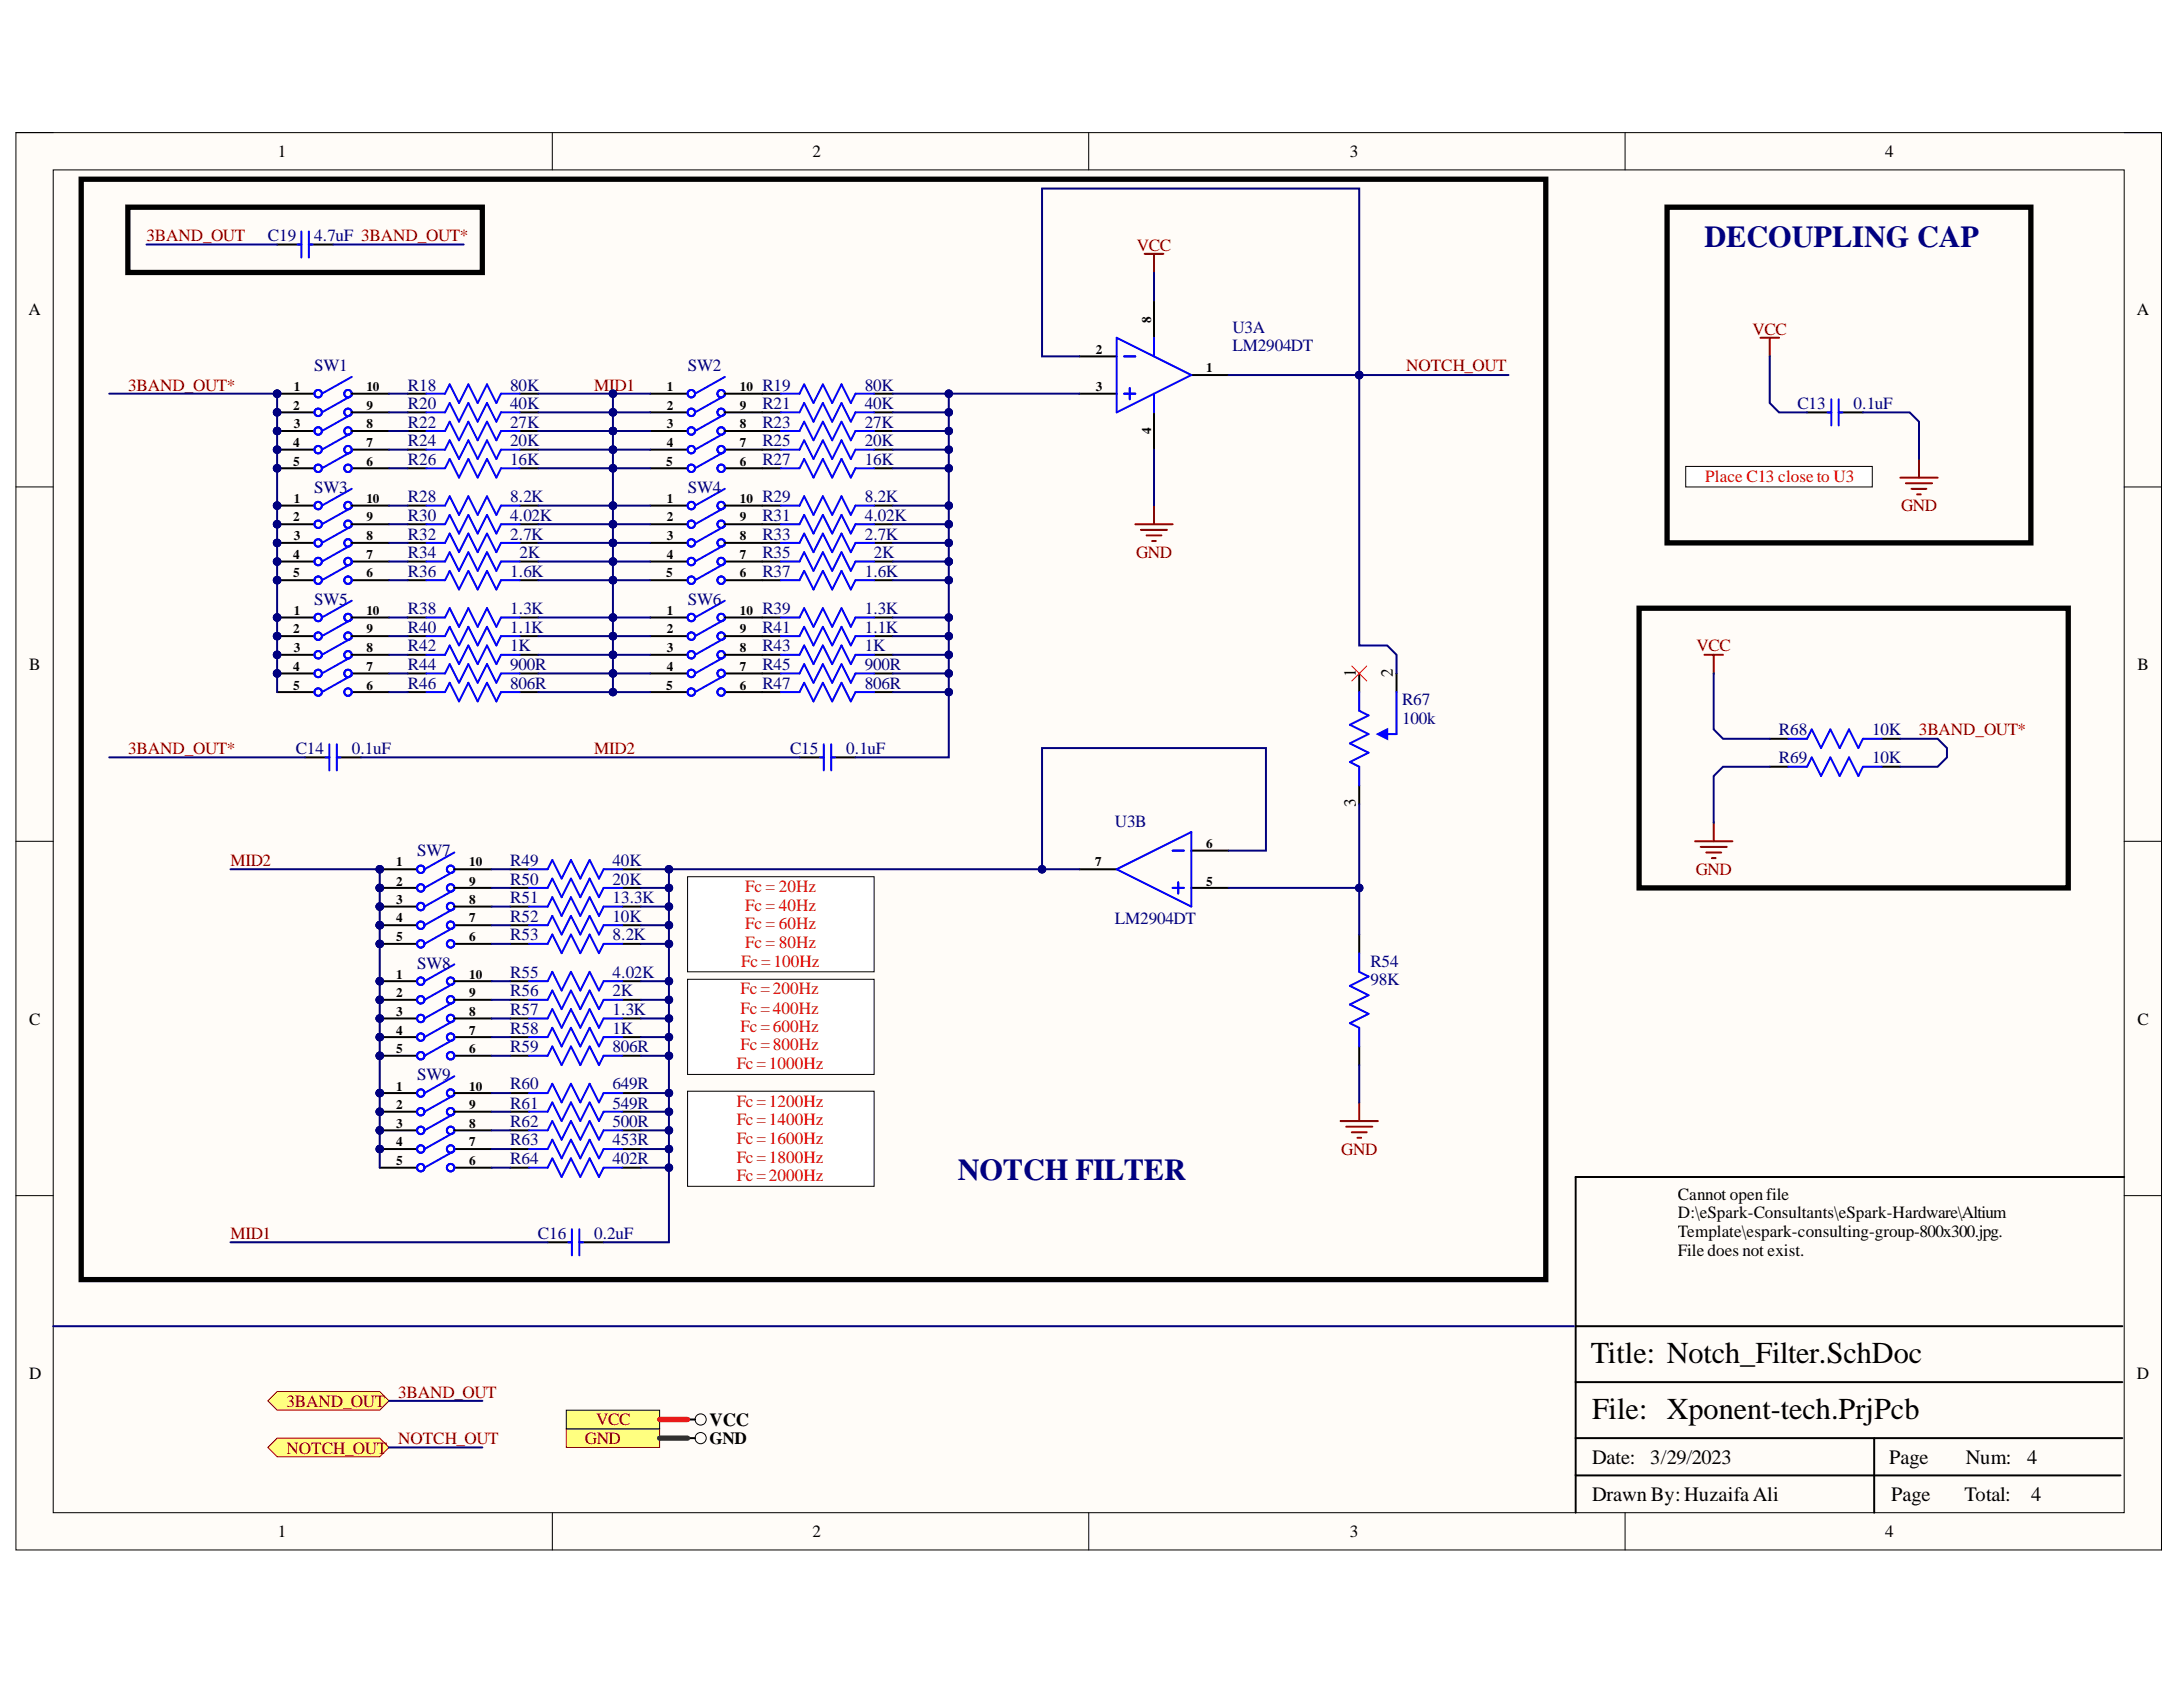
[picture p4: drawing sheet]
<svg xmlns="http://www.w3.org/2000/svg" width="279mm" height="216mm" viewBox="0 0 279 216" stroke-linecap="round" stroke-linejoin="round" font-family="sans-serif">
<defs><g id="words">
<g font-size="3.9" fill="#000080">
<text x="218.1" y="31.7">DECOUPLING CAP</text>
<text x="122.6" y="151">NOTCH FILTER</text>
</g>
<g font-size="3.9">
<text x="203.6" y="174.4">Title: Notch_Filter.SchDoc</text>
<text x="203.8" y="181.6">File: Xponent-tech.PrjPcb</text>
</g>
<g font-size="2.6">
<text x="203.8" y="187.3">Date:</text>
<text x="211.2" y="187.3">3/29/2023</text>
<text x="241.8" y="187.3">Page</text>
<text x="251.6" y="187.3">Num:</text>
<text x="259.5" y="187.3">4</text>
<text x="203.8" y="192.1">Drawn By: HuzaifaAli</text>
<text x="242.1" y="192.1">Page</text>
<text x="251.4" y="192.1">Total:</text>
<text x="260" y="192.1">4</text>
</g>
<text font-size="2.4" x="90.8" y="182.5">VCC</text>
<g font-size="2.2">
<text x="35.6" y="20.1">1</text>
<text x="104" y="20.1">2</text>
<text x="172.8" y="20.1">3</text>
<text x="241.3" y="20.1">4</text>
<text x="3.6" y="40.4">A</text>
<text x="273.5" y="40.4">A</text>
<text x="3.7" y="85.7">B</text>
<text x="173.5" y="86.6" transform="rotate(-90 173.5 86.6)">1</text>
<text x="178.3" y="86.6" transform="rotate(-90 178.3 86.6)">2</text>
<text x="273.6" y="85.7">B</text>
<text x="173.5" y="103.3" transform="rotate(-90 173.5 103.3)">3</text>
<text x="3.7" y="131.1">C</text>
<text x="273.6" y="131.1">C</text>
<text x="214.8" y="153.5">Cannot openfile</text>
<text x="214.8" y="155.9">D:\eSpark-Consultants\eSpark-Hardware\Altium</text>
<text x="214.8" y="158.3">Template\espark-consulting-group-800x300.jpg.</text>
<text x="214.8" y="160.7">File does not exist.</text>
<text x="3.7" y="176.5">D</text>
<text x="273.5" y="176.5">D</text>
<text x="90.8" y="184.8">GND</text>
<text x="35.6" y="196.8">1</text>
<text x="104" y="196.8">2</text>
<text x="172.8" y="196.8">3</text>
<text x="241.3" y="196.8">4</text>
</g>
<g font-size="2.2" fill="#800000">
<text x="18.8" y="30.8">3BAND_OUT</text>
<text x="145.5" y="32.1">VCC</text>
<text x="180" y="47.5">NOTCH_OUT</text>
<text x="224.3" y="42.8">VCC</text>
<text x="16.4" y="50">3BAND_OUT*</text>
<text x="76" y="50">MID1</text>
<text x="243.3" y="65.4">GND</text>
<text x="145.4" y="71.4">GND</text>
<text x="217.1" y="83.3">VCC</text>
<text x="245.6" y="94.1">3BAND_OUT*</text>
<text x="16.4" y="96.5">3BAND_OUT*</text>
<text x="76" y="96.5">MID2</text>
<text x="29.5" y="110.8">MID2</text>
<text x="217" y="112">GND</text>
<text x="171.7" y="147.8">GND</text>
<text x="29.5" y="158.6">MID1</text>
<text x="50.9" y="178.9">3BAND_OUT</text>
<text x="36.7" y="180">3BAND_OUT</text>
<text x="50.9" y="184.8">NOTCH_OUT</text>
<text x="74.9" y="184.8">GND</text>
<text x="76.3" y="182.4">VCC</text>
<text x="36.7" y="186">NOTCH_OUT</text>
</g>
<g font-size="2.2" fill="#000080">
<text x="34.3" y="30.8">C19</text>
<text x="40.2" y="30.8">4.7uF 3BAND_OUT*</text>
<text x="40.2" y="47.5">SW1</text>
<text x="88" y="47.5">SW2</text>
<text x="157.7" y="42.6">U3A</text>
<text x="157.7" y="44.9">LM2904DT</text>
<text x="52.2" y="52.4">R20</text>
<text x="52.2" y="50">R18</text>
<text x="65.3" y="52.4">40K</text>
<text x="65.3" y="50">80K</text>
<text x="97.6" y="52.4">R21</text>
<text x="97.6" y="50">R19</text>
<text x="110.7" y="52.4">40K</text>
<text x="110.7" y="50">80K</text>
<text x="230.1" y="52.4">C13</text>
<text x="237.2" y="52.4">0.1uF</text>
<text x="52.2" y="54.7">R22</text>
<text x="52.2" y="57.1">R24</text>
<text x="52.2" y="59.5">R26</text>
<text x="65.3" y="54.7">27K</text>
<text x="65.3" y="57.1">20K</text>
<text x="65.3" y="59.5">16K</text>
<text x="97.6" y="54.7">R23</text>
<text x="97.6" y="57.1">R25</text>
<text x="97.6" y="59.5">R27</text>
<text x="110.7" y="54.7">27K</text>
<text x="110.7" y="57.1">20K</text>
<text x="110.7" y="59.5">16K</text>
<text x="40.2" y="63.1">SW3</text>
<text x="52.2" y="64.3">R28</text>
<text x="65.3" y="64.3">8.2K</text>
<text x="88" y="63.1">SW4</text>
<text x="97.6" y="64.3">R29</text>
<text x="110.7" y="64.3">8.2K</text>
<text x="52.2" y="66.6">R30</text>
<text x="52.2" y="69.1">R32</text>
<text x="52.2" y="71.4">R34</text>
<text x="65.3" y="66.6">4.02K</text>
<text x="65.3" y="69.1">2.7K</text>
<text x="66.5" y="71.4">2K</text>
<text x="97.6" y="66.6">R31</text>
<text x="97.6" y="69.1">R33</text>
<text x="97.6" y="71.4">R35</text>
<text x="110.7" y="66.6">4.02K</text>
<text x="110.7" y="69.1">2.7K</text>
<text x="111.9" y="71.4">2K</text>
<text x="40.2" y="77.4">SW5</text>
<text x="52.2" y="73.8">R36</text>
<text x="65.3" y="73.8">1.6K</text>
<text x="88" y="77.4">SW6</text>
<text x="97.6" y="73.8">R37</text>
<text x="110.7" y="73.8">1.6K</text>
<text x="52.2" y="78.6">R38</text>
<text x="52.2" y="81">R40</text>
<text x="52.2" y="83.3">R42</text>
<text x="65.3" y="78.6">1.3K</text>
<text x="65.3" y="81">1.1K</text>
<text x="65.3" y="83.3">1K</text>
<text x="97.6" y="78.6">R39</text>
<text x="97.6" y="81">R41</text>
<text x="97.6" y="83.3">R43</text>
<text x="110.7" y="78.6">1.3K</text>
<text x="110.7" y="81">1.1K</text>
<text x="110.7" y="83.3">1K</text>
<text x="52.2" y="85.7">R44</text>
<text x="52.2" y="88.2">R46</text>
<text x="65.3" y="85.7">900R</text>
<text x="65.3" y="88.2">806R</text>
<text x="97.6" y="85.7">R45</text>
<text x="97.6" y="88.2">R47</text>
<text x="110.7" y="85.7">900R</text>
<text x="110.7" y="88.2">806R</text>
<text x="179.4" y="90.3">R67</text>
<text x="179.4" y="92.6">100k</text>
<text x="227.7" y="94.1">R68</text>
<text x="239.6" y="94.1">10K</text>
<text x="37.8" y="96.5">C14</text>
<text x="45" y="96.5">0.1uF</text>
<text x="101.1" y="96.5">C15</text>
<text x="108.3" y="96.5">0.1uF</text>
<text x="227.7" y="97.7">R69</text>
<text x="239.6" y="97.7">10K</text>
<text x="142.7" y="105.8">U3B</text>
<text x="53.4" y="109.6">SW7</text>
<text x="65.3" y="110.8">R49</text>
<text x="65.3" y="113.2">R50</text>
<text x="78.4" y="110.8">40K</text>
<text x="78.4" y="113.2">20K</text>
<text x="65.3" y="118">R52</text>
<text x="65.3" y="115.6">R51</text>
<text x="78.4" y="118">10K</text>
<text x="78.4" y="115.6">13.3K</text>
<text x="142.7" y="118.2">LM2904DT</text>
<text x="53.4" y="124">SW8</text>
<text x="65.3" y="120.3">R53</text>
<text x="65.3" y="125.1">R55</text>
<text x="78.4" y="120.3">8.2K</text>
<text x="78.4" y="125.1">4.02K</text>
<text x="175.4" y="123.7">R54</text>
<text x="65.3" y="127.5">R56</text>
<text x="65.3" y="129.9">R57</text>
<text x="78.4" y="127.5">2K</text>
<text x="78.4" y="129.9">1.3K</text>
<text x="175.4" y="126.1">98K</text>
<text x="65.3" y="132.3">R58</text>
<text x="65.3" y="134.7">R59</text>
<text x="78.4" y="132.3">1K</text>
<text x="78.4" y="134.7">806R</text>
<text x="53.4" y="138.2">SW9</text>
<text x="65.3" y="139.4">R60</text>
<text x="65.3" y="141.9">R61</text>
<text x="78.4" y="139.4">649R</text>
<text x="78.4" y="141.9">549R</text>
<text x="65.3" y="144.2">R62</text>
<text x="65.3" y="146.6">R63</text>
<text x="65.3" y="149">R64</text>
<text x="78.4" y="144.2">500R</text>
<text x="78.4" y="146.6">453R</text>
<text x="78.4" y="149">402R</text>
<text x="68.9" y="158.6">C16</text>
<text x="76" y="158.6">0.2uF</text>
</g>
<g font-size="2.2" fill="#f00">
<text x="218.2" y="61.6">Place C13 close to U3</text>
<text x="95.4" y="114.2">Fc = 20Hz</text>
<text x="95.4" y="116.5">Fc = 40Hz</text>
<text x="95.4" y="118.9">Fc = 60Hz</text>
<text x="94.9" y="123.7">Fc =100Hz</text>
<text x="95.4" y="121.3">Fc = 80Hz</text>
<text x="94.8" y="127.3">Fc =200Hz</text>
<text x="94.8" y="129.7">Fc =400Hz</text>
<text x="94.3" y="136.8">Fc =1000Hz</text>
<text x="94.8" y="132.1">Fc =600Hz</text>
<text x="94.8" y="134.4">Fc =800Hz</text>
<text x="94.3" y="141.6">Fc =1200Hz</text>
<text x="94.3" y="144">Fc =1400Hz</text>
<text x="94.3" y="146.3">Fc =1600Hz</text>
<text x="94.3" y="148.8">Fc =1800Hz</text>
<text x="94.3" y="151.2">Fc =2000Hz</text>
</g>
<g font-size="1.7">
<text x="147.3" y="41.3" transform="rotate(-90 147.3 41.3)">8</text>
<text x="140.2" y="45.3">2</text>
<text x="154.4" y="47.6">1</text>
<text x="37.5" y="52.4">2</text>
<text x="37.6" y="50.1">1</text>
<text x="46.9" y="52.4">9</text>
<text x="46.9" y="50.1">10</text>
<text x="85.3" y="50.1">1</text>
<text x="85.3" y="52.4">2</text>
<text x="94.7" y="52.4">9</text>
<text x="94.7" y="50.1">10</text>
<text x="140.2" y="50.1">3</text>
<text x="37.5" y="57.2">4</text>
<text x="37.5" y="59.6">5</text>
<text x="37.6" y="54.8">3</text>
<text x="46.9" y="59.6">6</text>
<text x="46.9" y="57.2">7</text>
<text x="46.9" y="54.8">8</text>
<text x="85.2" y="59.6">5</text>
<text x="85.3" y="54.8">3</text>
<text x="85.3" y="57.2">4</text>
<text x="94.7" y="59.6">6</text>
<text x="94.7" y="57.2">7</text>
<text x="94.7" y="54.8">8</text>
<text x="147.3" y="55.5" transform="rotate(-90 147.3 55.5)">4</text>
<text x="37.6" y="64.3">1</text>
<text x="46.9" y="64.3">10</text>
<text x="85.3" y="64.3">1</text>
<text x="94.7" y="64.3">10</text>
<text x="37.5" y="66.7">2</text>
<text x="37.5" y="71.5">4</text>
<text x="37.6" y="69.2">3</text>
<text x="46.9" y="71.5">7</text>
<text x="46.9" y="69.2">8</text>
<text x="46.9" y="66.7">9</text>
<text x="85.3" y="66.7">2</text>
<text x="85.3" y="69.2">3</text>
<text x="85.3" y="71.5">4</text>
<text x="94.7" y="71.5">7</text>
<text x="94.7" y="69.2">8</text>
<text x="94.7" y="66.7">9</text>
<text x="37.5" y="73.9">5</text>
<text x="46.9" y="73.9">6</text>
<text x="85.2" y="73.9">5</text>
<text x="94.7" y="73.9">6</text>
<text x="37.5" y="81.1">2</text>
<text x="37.6" y="78.7">1</text>
<text x="37.6" y="83.4">3</text>
<text x="46.9" y="83.4">8</text>
<text x="46.9" y="81.1">9</text>
<text x="46.9" y="78.7">10</text>
<text x="85.3" y="78.7">1</text>
<text x="85.3" y="81.1">2</text>
<text x="85.3" y="83.4">3</text>
<text x="94.7" y="83.4">8</text>
<text x="94.7" y="81.1">9</text>
<text x="94.7" y="78.7">10</text>
<text x="37.5" y="85.9">4</text>
<text x="37.5" y="88.2">5</text>
<text x="46.9" y="88.2">6</text>
<text x="46.9" y="85.9">7</text>
<text x="85.2" y="88.2">5</text>
<text x="85.3" y="85.9">4</text>
<text x="94.7" y="88.2">6</text>
<text x="94.7" y="85.9">7</text>
<text x="50.7" y="110.9">1</text>
<text x="50.7" y="113.3">2</text>
<text x="60.1" y="113.3">9</text>
<text x="60.1" y="110.9">10</text>
<text x="140.2" y="110.9">7</text>
<text x="154.4" y="108.5">6</text>
<text x="154.4" y="113.3">5</text>
<text x="50.7" y="115.7">3</text>
<text x="50.7" y="118.1">4</text>
<text x="60.1" y="118.1">7</text>
<text x="60.1" y="115.7">8</text>
<text x="50.7" y="120.4">5</text>
<text x="50.7" y="125.2">1</text>
<text x="60.1" y="120.4">6</text>
<text x="60.1" y="125.2">10</text>
<text x="50.7" y="127.6">2</text>
<text x="50.7" y="130">3</text>
<text x="60.1" y="130">8</text>
<text x="60.1" y="127.6">9</text>
<text x="50.7" y="132.4">4</text>
<text x="50.7" y="134.8">5</text>
<text x="60.1" y="134.8">6</text>
<text x="60.1" y="132.4">7</text>
<text x="50.7" y="139.6">1</text>
<text x="50.7" y="142">2</text>
<text x="60.1" y="142">9</text>
<text x="60.1" y="139.6">10</text>
<text x="50.7" y="144.3">3</text>
<text x="50.7" y="146.7">4</text>
<text x="50.7" y="149.1">5</text>
<text x="60.1" y="149.1">6</text>
<text x="60.1" y="146.7">7</text>
<text x="60.1" y="144.3">8</text>
</g>
</g></defs>
<path d="M2 17h274.6v181.4h-274.6z" fill-rule="evenodd" fill="#fffcf8"/>
<path d="M2 17h274.6v181.4h-274.6z" fill="none" stroke="#000" stroke-width=".13"/>
<path d="M6.8 21.7h265.1v171.9h-265.1z" fill-rule="evenodd" fill="#fffcf8"/>
<g fill="none" stroke="#000" stroke-width=".13">
<path d="M2 17h4.8M70.7 17v4.7M139.3 17v4.7M208 17v4.7M271.9 17h4.7v4.7M6.8 21.7h265.1v171.9h-265.1zM2 62.3h4.8M271.9 62.3h4.7M2 107.7h4.8M271.9 107.7h4.7M2 153h4.8M271.9 153h4.7"/>
<path d="M70.7 193.6v4.8M139.3 193.6v4.8M208 193.6v4.8M276.6 193.6v4.8"/>
</g>
<path d="M271.9 150.6h-70.2v43M201.7 176.9h69.9M201.7 169.7h69.9M201.7 188.8h69.7M201.7 184.1h69.9M239.9 184.1v9.5" fill="none" stroke="#000" stroke-width=".25"/>
<g fill="none" stroke="#800000" stroke-width=".25">
<path d="M146.5 32.5h2.4M147.7 32.5v2.4M225.3 43.2h2.4M226.5 43.2v2.4M245.6 58.7v2.4M145.3 67.1h4.8M146 67.8h3.4M146.7 68.5h2M147.5 69.2h.4M147.7 64.7v2.4M243.2 61.1h4.8M243.9 61.8h3.4"/>
<path d="M244.6 62.6h2M245.4 63.3h.4M171.6 143.5h4.8M172.3 144.2h3.3M173 144.9h1.9M173.7 145.6h.5M174 141.1v2.4"/>
</g>
<path d="M213.4 26.5h46.5v43h-46.5z" fill="none" stroke="#000" stroke-width=".68"/>
<path d="M215.8 59.7h23.8v2.6h-23.8z" fill-rule="evenodd" fill="#fff"/>
<path d="M215.8 59.7h23.8v2.6h-23.8z" fill="none" stroke="#000" stroke-width=".13"/>
<path d="M72.5 182.9h11.9v2.3h-11.9z" fill-rule="evenodd" fill="#ffff80"/>
<path d="M72.5 182.9h11.9v2.3h-11.9z" fill="none" stroke="#800000" stroke-width=".13"/>
<circle cx="89.7" cy="184" r=".71" fill="none" stroke="#000" stroke-width=".13"/>
<path d="M88 184.1h1" fill="none" stroke="#000" stroke-width=".25"/>
<path d="M72.5 180.5h11.9v2.4h-11.9z" fill-rule="evenodd" fill="#ffff80"/>
<g fill="none" stroke="#000" stroke-width=".13">
<path d="M72.5 180.5h11.9v2.4h-11.9z"/>
<circle cx="89.7" cy="181.7" r=".71"/>
</g>
<path d="M88 181.7h1" fill="none" stroke="#000" stroke-width=".25"/>
<path d="M34.3 179.3l1.2-1.2h13.1l1.2 1.2-1.2 1.2h-13.1z" fill-rule="evenodd" fill="#ffff80"/>
<path d="M34.3 179.3l1.2-1.2h13.1l1.2 1.2-1.2 1.2h-13.1z" fill="none" stroke="#800000" stroke-width=".13"/>
<path d="M34.3 185.2l1.2-1.1h13.1l1.2 1.1-1.2 1.2h-13.1z" fill-rule="evenodd" fill="#ffff80"/>
<path d="M34.3 185.2l1.2-1.1h13.1l1.2 1.1-1.2 1.2h-13.1z" fill="none" stroke="#800000" stroke-width=".13"/>
<path d="M10.4 22.9h187.4v140.9h-187.4z" fill="none" stroke="#000" stroke-width=".68"/>
<g fill="none" stroke="#000" stroke-width=".25">
<path d="M52.2 52.8h2.4M52.2 55.2h2.4M52.2 57.5h2.4M52.2 59.9h2.4M66.5 52.8h2.4M66.5 55.2h2.4M66.5 57.5h2.4M66.5 59.9h2.4M97.6 52.8h2.3M97.6 55.2h2.3M97.6 57.5h2.3M97.6 59.9h2.3"/>
<path d="M111.9 52.8h2.4M111.9 55.2h2.4M111.9 57.5h2.4M111.9 59.9h2.4M52.2 64.7h2.4M52.2 67.1h2.4M52.2 69.5h2.4M52.2 71.9h2.4M52.2 74.3h2.4M52.2 79h2.4M66.5 64.7h2.4M66.5 67.1h2.4"/>
<path d="M66.5 69.5h2.4M66.5 71.9h2.4M66.5 74.3h2.4M66.5 79h2.4M97.6 64.7h2.3M97.6 67.1h2.3M97.6 69.5h2.3M97.6 71.9h2.3M97.6 74.3h2.3M97.6 79h2.3M111.9 64.7h2.4M111.9 67.1h2.4"/>
<path d="M111.9 69.5h2.4M111.9 71.9h2.4M111.9 74.3h2.4M111.9 79h2.4M52.2 81.4h2.4M52.2 83.8h2.4M52.2 86.2h2.4M52.2 88.6h2.4M66.5 81.4h2.4M66.5 83.8h2.4M66.5 86.2h2.4M66.5 88.6h2.4"/>
<path d="M97.6 81.4h2.3M97.6 83.8h2.3M97.6 86.2h2.3M97.6 88.6h2.3M111.9 81.4h2.4M111.9 83.8h2.4M111.9 86.2h2.4M111.9 88.6h2.4"/>
</g>
<g fill="none" stroke="#00f" stroke-width=".25">
<path d="M54.6 59.9h2.4l.6-1.2 1.1 2.4 1.2-2.4 1.2 2.4 1.2-2.4 1.2 2.4 .6-1.2h2.4M54.6 55.2h2.4l.6-1.2 1.1 2.4 1.2-2.4 1.2 2.4 1.2-2.4 1.2 2.4 .6-1.2h2.4M54.6 57.5h2.4l.6-1.1 1.1 2.3 1.2-2.3 1.2 2.3 1.2-2.3 1.2 2.3 .6-1.2h2.4M54.6 52.8h2.4l.6-1.2 1.1 2.4 1.2-2.4 1.2 2.4 1.2-2.4 1.2 2.4 .6-1.2h2.4M99.9 59.9h2.4l.6-1.2 1.2 2.4 1.2-2.4 1.2 2.4 1.2-2.4 1.2 2.4 .6-1.2h2.4M99.9 55.2h2.4l.6-1.2 1.2 2.4 1.2-2.4 1.2 2.4 1.2-2.4 1.2 2.4 .6-1.2h2.4M99.9 57.5h2.4l.6-1.1 1.2 2.3 1.2-2.3 1.2 2.3 1.2-2.3 1.2 2.3 .6-1.2h2.4M99.9 52.8h2.4l.6-1.2 1.2 2.4 1.2-2.4 1.2 2.4 1.2-2.4 1.2 2.4 .6-1.2h2.4M54.6 64.7h2.4l.6-1.2 1.1 2.4 1.2-2.4 1.2 2.4 1.2-2.4 1.2 2.4 .6-1.2h2.4M54.6 69.5h2.4l.6-1.2 1.1 2.4 1.2-2.4 1.2 2.4 1.2-2.4 1.2 2.4 .6-1.2h2.4M54.6 67.1h2.4l.6-1.2 1.1 2.4 1.2-2.4 1.2 2.4 1.2-2.4 1.2 2.4 .6-1.2h2.4M54.6 71.9h2.4l.6-1.2 1.1 2.4 1.2-2.4 1.2 2.4 1.2-2.4 1.2 2.4 .6-1.2h2.4"/>
<path d="M54.6 74.3h2.4l.6-1.2 1.1 2.3 1.2-2.3 1.2 2.3 1.2-2.3 1.2 2.3 .6-1.1h2.4M54.6 79h2.4l.6-1.2 1.1 2.4 1.2-2.4 1.2 2.4 1.2-2.4 1.2 2.4 .6-1.2h2.4M99.9 64.7h2.4l.6-1.2 1.2 2.4 1.2-2.4 1.2 2.4 1.2-2.4 1.2 2.4 .6-1.2h2.4M99.9 67.1h2.4l.6-1.2 1.2 2.4 1.2-2.4 1.2 2.4 1.2-2.4 1.2 2.4 .6-1.2h2.4M99.9 69.5h2.4l.6-1.2 1.2 2.4 1.2-2.4 1.2 2.4 1.2-2.4 1.2 2.4 .6-1.2h2.4M99.9 71.9h2.4l.6-1.2 1.2 2.4 1.2-2.4 1.2 2.4 1.2-2.4 1.2 2.4 .6-1.2h2.4M99.9 74.3h2.4l.6-1.2 1.2 2.3 1.2-2.3 1.2 2.3 1.2-2.3 1.2 2.3 .6-1.1h2.4M99.9 79h2.4l.6-1.2 1.2 2.4 1.2-2.4 1.2 2.4 1.2-2.4 1.2 2.4 .6-1.2h2.4M54.6 81.4h2.4l.6-1.2 1.1 2.4 1.2-2.4 1.2 2.4 1.2-2.4 1.2 2.4 .6-1.2h2.4M54.6 83.8h2.4l.6-1.2 1.1 2.4 1.2-2.4 1.2 2.4 1.2-2.4 1.2 2.4 .6-1.2h2.4M54.6 88.6h2.4l.6-1.2 1.1 2.4 1.2-2.4 1.2 2.4 1.2-2.4 1.2 2.4 .6-1.2h2.4M54.6 86.2h2.4l.6-1.2 1.1 2.4 1.2-2.4 1.2 2.4 1.2-2.4 1.2 2.4 .6-1.2h2.4"/>
<path d="M99.9 83.8h2.4l.6-1.2 1.2 2.4 1.2-2.4 1.2 2.4 1.2-2.4 1.2 2.4 .6-1.2h2.4M99.9 81.4h2.4l.6-1.2 1.2 2.4 1.2-2.4 1.2 2.4 1.2-2.4 1.2 2.4 .6-1.2h2.4M99.9 86.2h2.4l.6-1.2 1.2 2.4 1.2-2.4 1.2 2.4 1.2-2.4 1.2 2.4 .6-1.2h2.4M99.9 88.6h2.4l.6-1.2 1.2 2.4 1.2-2.4 1.2 2.4 1.2-2.4 1.2 2.4 .6-1.2h2.4"/>
</g>
<circle cx="35.5" cy="50.4" r=".48" fill="#000080"/>
<circle cx="35.5" cy="50.4" r=".48" fill="none" stroke="#000080" stroke-width=".13"/>
<circle cx="35.5" cy="52.8" r=".48" fill="#000080"/>
<circle cx="35.5" cy="52.8" r=".48" fill="none" stroke="#000080" stroke-width=".13"/>
<circle cx="35.5" cy="55.2" r=".48" fill="#000080"/>
<circle cx="35.5" cy="55.2" r=".48" fill="none" stroke="#000080" stroke-width=".13"/>
<circle cx="35.5" cy="57.5" r=".48" fill="#000080"/>
<circle cx="35.5" cy="57.5" r=".48" fill="none" stroke="#000080" stroke-width=".13"/>
<circle cx="35.5" cy="59.9" r=".48" fill="#000080"/>
<circle cx="35.5" cy="59.9" r=".48" fill="none" stroke="#000080" stroke-width=".13"/>
<path d="M35.5 50.4h4.7" fill="none" stroke="#000" stroke-width=".25"/>
<circle cx="35.5" cy="50.4" r=".48" fill="#000080"/>
<circle cx="35.5" cy="50.4" r=".48" fill="none" stroke="#000080" stroke-width=".13"/>
<path d="M35.5 52.8h4.7" fill="none" stroke="#000" stroke-width=".25"/>
<circle cx="35.5" cy="52.8" r=".48" fill="#000080"/>
<circle cx="35.5" cy="52.8" r=".48" fill="none" stroke="#000080" stroke-width=".13"/>
<g fill="none" stroke="#00f" stroke-width=".25">
<path d="M45 48.2l-3.8 2.2"/>
<circle cx="40.7" cy="50.4" r=".48"/>
<circle cx="44.5" cy="50.4" r=".48"/>
</g>
<path d="M35.5 55.2h4.7" fill="none" stroke="#000" stroke-width=".25"/>
<circle cx="35.5" cy="55.2" r=".48" fill="#000080"/>
<circle cx="35.5" cy="55.2" r=".48" fill="none" stroke="#000080" stroke-width=".13"/>
<path d="M35.5 57.5h4.7" fill="none" stroke="#000" stroke-width=".25"/>
<circle cx="35.5" cy="57.5" r=".48" fill="#000080"/>
<circle cx="35.5" cy="57.5" r=".48" fill="none" stroke="#000080" stroke-width=".13"/>
<g fill="none" stroke="#00f" stroke-width=".25">
<path d="M45 50.6l-3.8 2.2"/>
<circle cx="40.7" cy="52.8" r=".48"/>
<circle cx="44.5" cy="52.8" r=".48"/>
</g>
<path d="M35.5 59.9h4.7" fill="none" stroke="#000" stroke-width=".25"/>
<circle cx="35.5" cy="59.9" r=".48" fill="#000080"/>
<circle cx="35.5" cy="59.9" r=".48" fill="none" stroke="#000080" stroke-width=".13"/>
<g fill="none" stroke="#000" stroke-width=".25">
<path d="M45 59.9h4.8M45 57.5h4.8M45 55.2h4.8M45 52.8h4.8M45 50.4h4.8M83.2 59.9h4.8M83.2 57.5h4.8M83.2 55.2h4.8M83.2 52.8h4.8M83.2 50.4h4.8M92.8 59.9h4.8M92.8 57.5h4.8"/>
<path d="M92.8 55.2h4.8M92.8 52.8h4.8M92.8 50.4h4.8"/>
</g>
<g fill="none" stroke="#00f" stroke-width=".25">
<path d="M45 53l-3.8 2.2M45 55.4l-3.8 2.1M45 57.8l-3.8 2.1M92.8 48.2l-3.8 2.2M92.8 50.6l-3.8 2.2M92.8 53l-3.8 2.2M92.8 55.4l-3.8 2.1M92.8 57.8l-3.8 2.1"/>
<circle cx="40.7" cy="57.5" r=".48"/>
<circle cx="40.7" cy="59.9" r=".48"/>
<circle cx="40.7" cy="55.2" r=".48"/>
<circle cx="44.5" cy="57.5" r=".48"/>
<circle cx="44.5" cy="59.9" r=".48"/>
<circle cx="44.5" cy="55.2" r=".48"/>
<circle cx="88.5" cy="57.5" r=".48"/>
<circle cx="88.5" cy="59.9" r=".48"/>
<circle cx="88.5" cy="55.2" r=".48"/>
<circle cx="88.5" cy="50.4" r=".48"/>
<circle cx="88.5" cy="52.8" r=".48"/>
<circle cx="92.3" cy="57.5" r=".48"/>
<circle cx="92.3" cy="59.9" r=".48"/>
<circle cx="92.3" cy="55.2" r=".48"/>
<circle cx="92.3" cy="50.4" r=".48"/>
<circle cx="92.3" cy="52.8" r=".48"/>
</g>
<circle cx="35.5" cy="64.7" r=".48" fill="#000080"/>
<circle cx="35.5" cy="64.7" r=".48" fill="none" stroke="#000080" stroke-width=".13"/>
<circle cx="35.5" cy="67.1" r=".48" fill="#000080"/>
<circle cx="35.5" cy="67.1" r=".48" fill="none" stroke="#000080" stroke-width=".13"/>
<circle cx="35.5" cy="69.5" r=".48" fill="#000080"/>
<circle cx="35.5" cy="69.5" r=".48" fill="none" stroke="#000080" stroke-width=".13"/>
<circle cx="35.5" cy="71.9" r=".48" fill="#000080"/>
<circle cx="35.5" cy="71.9" r=".48" fill="none" stroke="#000080" stroke-width=".13"/>
<circle cx="35.5" cy="74.3" r=".48" fill="#000080"/>
<circle cx="35.5" cy="74.3" r=".48" fill="none" stroke="#000080" stroke-width=".13"/>
<path d="M35.5 64.7h4.7" fill="none" stroke="#000" stroke-width=".25"/>
<circle cx="35.5" cy="64.7" r=".48" fill="#000080"/>
<circle cx="35.5" cy="64.7" r=".48" fill="none" stroke="#000080" stroke-width=".13"/>
<path d="M35.5 67.1h4.7" fill="none" stroke="#000" stroke-width=".25"/>
<circle cx="35.5" cy="67.1" r=".48" fill="#000080"/>
<circle cx="35.5" cy="67.1" r=".48" fill="none" stroke="#000080" stroke-width=".13"/>
<g fill="none" stroke="#00f" stroke-width=".25">
<path d="M45 62.6l-3.8 2.1"/>
<circle cx="40.7" cy="64.7" r=".48"/>
<circle cx="44.5" cy="64.7" r=".48"/>
</g>
<path d="M35.5 69.5h4.7" fill="none" stroke="#000" stroke-width=".25"/>
<circle cx="35.5" cy="69.5" r=".48" fill="#000080"/>
<circle cx="35.5" cy="69.5" r=".48" fill="none" stroke="#000080" stroke-width=".13"/>
<path d="M35.5 71.9h4.7" fill="none" stroke="#000" stroke-width=".25"/>
<circle cx="35.5" cy="71.9" r=".48" fill="#000080"/>
<circle cx="35.5" cy="71.9" r=".48" fill="none" stroke="#000080" stroke-width=".13"/>
<g fill="none" stroke="#00f" stroke-width=".25">
<path d="M45 64.9l-3.8 2.2"/>
<circle cx="40.7" cy="67.1" r=".48"/>
<circle cx="44.5" cy="67.1" r=".48"/>
</g>
<path d="M35.5 74.3h4.7" fill="none" stroke="#000" stroke-width=".25"/>
<circle cx="35.5" cy="74.3" r=".48" fill="#000080"/>
<circle cx="35.5" cy="74.3" r=".48" fill="none" stroke="#000080" stroke-width=".13"/>
<g fill="none" stroke="#000" stroke-width=".25">
<path d="M45 74.3h4.8M45 71.9h4.8M45 69.5h4.8M45 67.1h4.8M45 64.7h4.8M83.2 74.3h4.8M83.2 71.9h4.8M83.2 69.5h4.8M83.2 67.1h4.8M83.2 64.7h4.8M92.8 74.3h4.8M92.8 71.9h4.8"/>
<path d="M92.8 69.5h4.8M92.8 67.1h4.8M92.8 64.7h4.8"/>
</g>
<g fill="none" stroke="#00f" stroke-width=".25">
<path d="M45 67.3l-3.8 2.2M45 69.7l-3.8 2.2M45 72.1l-3.8 2.2M92.8 62.6l-3.8 2.1M92.8 64.9l-3.8 2.2M92.8 67.3l-3.8 2.2M92.8 69.7l-3.8 2.2M92.8 72.1l-3.8 2.2"/>
<circle cx="40.7" cy="74.3" r=".48"/>
<circle cx="40.7" cy="71.9" r=".48"/>
<circle cx="40.7" cy="69.5" r=".48"/>
<circle cx="44.5" cy="74.3" r=".48"/>
<circle cx="44.5" cy="71.9" r=".48"/>
<circle cx="44.5" cy="69.5" r=".48"/>
<circle cx="88.5" cy="74.3" r=".48"/>
<circle cx="88.5" cy="67.1" r=".48"/>
<circle cx="88.5" cy="71.9" r=".48"/>
<circle cx="88.5" cy="64.7" r=".48"/>
<circle cx="88.5" cy="69.5" r=".48"/>
<circle cx="92.3" cy="74.3" r=".48"/>
<circle cx="92.3" cy="67.1" r=".48"/>
<circle cx="92.3" cy="71.9" r=".48"/>
<circle cx="92.3" cy="64.7" r=".48"/>
<circle cx="92.3" cy="69.5" r=".48"/>
</g>
<circle cx="35.5" cy="79" r=".48" fill="#000080"/>
<circle cx="35.5" cy="79" r=".48" fill="none" stroke="#000080" stroke-width=".13"/>
<circle cx="35.5" cy="81.4" r=".48" fill="#000080"/>
<circle cx="35.5" cy="81.4" r=".48" fill="none" stroke="#000080" stroke-width=".13"/>
<circle cx="35.5" cy="83.8" r=".48" fill="#000080"/>
<circle cx="35.5" cy="83.8" r=".48" fill="none" stroke="#000080" stroke-width=".13"/>
<circle cx="35.5" cy="86.2" r=".48" fill="#000080"/>
<circle cx="35.5" cy="86.2" r=".48" fill="none" stroke="#000080" stroke-width=".13"/>
<path d="M35.5 79h4.7" fill="none" stroke="#000" stroke-width=".25"/>
<circle cx="35.5" cy="79" r=".48" fill="#000080"/>
<circle cx="35.5" cy="79" r=".48" fill="none" stroke="#000080" stroke-width=".13"/>
<path d="M35.5 81.4h4.7" fill="none" stroke="#000" stroke-width=".25"/>
<circle cx="35.5" cy="81.4" r=".48" fill="#000080"/>
<circle cx="35.5" cy="81.4" r=".48" fill="none" stroke="#000080" stroke-width=".13"/>
<g fill="none" stroke="#00f" stroke-width=".25">
<path d="M45 76.9l-3.8 2.1"/>
<circle cx="40.7" cy="79" r=".48"/>
<circle cx="44.5" cy="79" r=".48"/>
</g>
<path d="M35.5 83.8h4.7" fill="none" stroke="#000" stroke-width=".25"/>
<circle cx="35.5" cy="83.8" r=".48" fill="#000080"/>
<circle cx="35.5" cy="83.8" r=".48" fill="none" stroke="#000080" stroke-width=".13"/>
<path d="M35.5 86.2h4.7" fill="none" stroke="#000" stroke-width=".25"/>
<circle cx="35.5" cy="86.2" r=".48" fill="#000080"/>
<circle cx="35.5" cy="86.2" r=".48" fill="none" stroke="#000080" stroke-width=".13"/>
<g fill="none" stroke="#00f" stroke-width=".25">
<path d="M45 79.3l-3.8 2.1M92.8 76.9l-3.8 2.1M92.8 79.3l-3.8 2.1M45 81.7l-3.8 2.1M45 84l-3.8 2.2M45 86.4l-3.8 2.2M92.8 81.7l-3.8 2.1M92.8 84l-3.8 2.2M92.8 86.4l-3.8 2.2M67.7 111.2h2.4l.6-1.1 1.2 2.3 1.2-2.3 1.2 2.3 1.2-2.3 1.2 2.3 .6-1.2h2.3M67.7 113.6h2.4l.6-1.2 1.2 2.4 1.2-2.4 1.2 2.4 1.2-2.4 1.2 2.4 .6-1.2h2.3M67.7 118.4h2.4l.6-1.2 1.2 2.4 1.2-2.4 1.2 2.4 1.2-2.4 1.2 2.4 .6-1.2h2.3"/>
<path d="M67.7 120.8h2.4l.6-1.2 1.2 2.4 1.2-2.4 1.2 2.4 1.2-2.4 1.2 2.4 .6-1.2h2.3M67.7 128h2.4l.6-1.2 1.2 2.3 1.2-2.3 1.2 2.3 1.2-2.3 1.2 2.3 .6-1.1h2.3M67.7 125.6h2.4l.6-1.2 1.2 2.4 1.2-2.4 1.2 2.4 1.2-2.4 1.2 2.4 .6-1.2h2.3M67.7 130.3h2.4l.6-1.2 1.2 2.4 1.2-2.4 1.2 2.4 1.2-2.4 1.2 2.4 .6-1.2h2.3M67.7 132.7h2.4l.6-1.2 1.2 2.4 1.2-2.4 1.2 2.4 1.2-2.4 1.2 2.4 .6-1.2h2.3M67.7 135.1h2.4l.6-1.2 1.2 2.4 1.2-2.4 1.2 2.4 1.2-2.4 1.2 2.4 .6-1.2h2.3M67.7 139.9h2.4l.6-1.2 1.2 2.4 1.2-2.4 1.2 2.4 1.2-2.4 1.2 2.4 .6-1.2h2.3M67.7 142.3h2.4l.6-1.2 1.2 2.4 1.2-2.4 1.2 2.4 1.2-2.4 1.2 2.4 .6-1.2h2.3M67.7 149.4h2.4l.6-1.2 1.2 2.4 1.2-2.4 1.2 2.4 1.2-2.4 1.2 2.4 .6-1.2h2.3M67.7 144.7h2.4l.6-1.2 1.2 2.4 1.2-2.4 1.2 2.4 1.2-2.4 1.2 2.4 .6-1.2h2.3M67.7 147.1h2.4l.6-1.2 1.2 2.3 1.2-2.3 1.2 2.3 1.2-2.3 1.2 2.3 .6-1.1h2.3"/>
<circle cx="88.5" cy="79" r=".48"/>
<circle cx="92.3" cy="79" r=".48"/>
<circle cx="40.7" cy="88.6" r=".48"/>
<circle cx="40.7" cy="83.8" r=".48"/>
<circle cx="40.7" cy="86.2" r=".48"/>
<circle cx="40.7" cy="81.4" r=".48"/>
<circle cx="44.5" cy="88.6" r=".48"/>
<circle cx="44.5" cy="83.8" r=".48"/>
<circle cx="44.5" cy="86.2" r=".48"/>
<circle cx="44.5" cy="81.4" r=".48"/>
<circle cx="88.5" cy="88.6" r=".48"/>
<circle cx="88.5" cy="83.8" r=".48"/>
<circle cx="88.5" cy="86.2" r=".48"/>
<circle cx="88.5" cy="81.4" r=".48"/>
<circle cx="92.3" cy="88.6" r=".48"/>
<circle cx="92.3" cy="83.8" r=".48"/>
<circle cx="92.3" cy="86.2" r=".48"/>
<circle cx="92.3" cy="81.4" r=".48"/>
</g>
<g fill="none" stroke="#000" stroke-width=".25">
<path d="M45 79h4.8M83.2 79h4.8M92.8 79h4.8M35.5 88.6h4.7M45 88.6h4.8M45 86.2h4.8M45 83.8h4.8M45 81.4h4.8M83.2 88.6h4.8M83.2 86.2h4.8M83.2 83.8h4.8M83.2 81.4h4.8"/>
<path d="M92.8 88.6h4.8M92.8 86.2h4.8M92.8 83.8h4.8M92.8 81.4h4.8M65.3 111.2h2.4M65.3 113.6h2.4M65.3 118.4h2.4M79.6 111.2h2.4M79.6 113.6h2.4M79.6 118.4h2.4M65.3 120.8h2.4M65.3 125.6h2.4"/>
<path d="M65.3 128h2.4M65.3 130.3h2.4M65.3 132.7h2.4M65.3 135.1h2.4M65.3 139.9h2.4M79.6 120.8h2.4M79.6 125.6h2.4M79.6 128h2.4M79.6 130.3h2.4M79.6 132.7h2.4M79.6 135.1h2.4M79.6 139.9h2.4"/>
<path d="M65.3 142.3h2.4M65.3 144.7h2.4M65.3 147.1h2.4M65.3 149.4h2.4M79.6 142.3h2.4M79.6 144.7h2.4M79.6 147.1h2.4M79.6 149.4h2.4"/>
</g>
<circle cx="48.6" cy="111.2" r=".48" fill="#000080"/>
<circle cx="48.6" cy="111.2" r=".48" fill="none" stroke="#000080" stroke-width=".13"/>
<circle cx="48.6" cy="113.6" r=".48" fill="#000080"/>
<circle cx="48.6" cy="113.6" r=".48" fill="none" stroke="#000080" stroke-width=".13"/>
<circle cx="48.6" cy="116" r=".48" fill="#000080"/>
<circle cx="48.6" cy="116" r=".48" fill="none" stroke="#000080" stroke-width=".13"/>
<circle cx="48.6" cy="118.4" r=".48" fill="#000080"/>
<circle cx="48.6" cy="118.4" r=".48" fill="none" stroke="#000080" stroke-width=".13"/>
<circle cx="48.6" cy="120.8" r=".48" fill="#000080"/>
<circle cx="48.6" cy="120.8" r=".48" fill="none" stroke="#000080" stroke-width=".13"/>
<path d="M48.6 111.2h4.8" fill="none" stroke="#000" stroke-width=".25"/>
<circle cx="48.6" cy="111.2" r=".48" fill="#000080"/>
<circle cx="48.6" cy="111.2" r=".48" fill="none" stroke="#000080" stroke-width=".13"/>
<path d="M48.6 113.6h4.8" fill="none" stroke="#000" stroke-width=".25"/>
<circle cx="48.6" cy="113.6" r=".48" fill="#000080"/>
<circle cx="48.6" cy="113.6" r=".48" fill="none" stroke="#000080" stroke-width=".13"/>
<g fill="none" stroke="#00f" stroke-width=".25">
<path d="M58.2 109.1l-3.9 2.1"/>
<circle cx="53.9" cy="111.2" r=".48"/>
<circle cx="57.7" cy="111.2" r=".48"/>
</g>
<path d="M48.6 116h4.8" fill="none" stroke="#000" stroke-width=".25"/>
<circle cx="48.6" cy="116" r=".48" fill="#000080"/>
<circle cx="48.6" cy="116" r=".48" fill="none" stroke="#000080" stroke-width=".13"/>
<path d="M48.6 118.4h4.8" fill="none" stroke="#000" stroke-width=".25"/>
<circle cx="48.6" cy="118.4" r=".48" fill="#000080"/>
<circle cx="48.6" cy="118.4" r=".48" fill="none" stroke="#000080" stroke-width=".13"/>
<g fill="none" stroke="#00f" stroke-width=".25">
<path d="M58.2 111.5l-3.9 2.1"/>
<circle cx="53.9" cy="113.6" r=".48"/>
<circle cx="57.7" cy="113.6" r=".48"/>
</g>
<path d="M48.6 120.8h4.8" fill="none" stroke="#000" stroke-width=".25"/>
<circle cx="48.6" cy="120.8" r=".48" fill="#000080"/>
<circle cx="48.6" cy="120.8" r=".48" fill="none" stroke="#000080" stroke-width=".13"/>
<path d="M58.2 118.4h4.7M58.2 116h4.7M58.2 113.6h4.7M58.2 111.2h4.7M58.2 120.8h4.7" fill="none" stroke="#000" stroke-width=".25"/>
<g fill="none" stroke="#00f" stroke-width=".25">
<path d="M58.2 113.9l-3.9 2.1M58.2 116.3l-3.9 2.1M58.2 118.6l-3.9 2.2"/>
<circle cx="53.9" cy="118.4" r=".48"/>
<circle cx="53.9" cy="116" r=".48"/>
<circle cx="57.7" cy="116" r=".48"/>
<circle cx="57.7" cy="118.4" r=".48"/>
<circle cx="53.9" cy="120.8" r=".48"/>
<circle cx="57.7" cy="120.8" r=".48"/>
</g>
<circle cx="48.6" cy="125.6" r=".48" fill="#000080"/>
<circle cx="48.6" cy="125.6" r=".48" fill="none" stroke="#000080" stroke-width=".13"/>
<circle cx="48.6" cy="128" r=".48" fill="#000080"/>
<circle cx="48.6" cy="128" r=".48" fill="none" stroke="#000080" stroke-width=".13"/>
<circle cx="48.6" cy="130.3" r=".48" fill="#000080"/>
<circle cx="48.6" cy="130.3" r=".48" fill="none" stroke="#000080" stroke-width=".13"/>
<circle cx="48.6" cy="132.7" r=".48" fill="#000080"/>
<circle cx="48.6" cy="132.7" r=".48" fill="none" stroke="#000080" stroke-width=".13"/>
<circle cx="48.6" cy="135.1" r=".48" fill="#000080"/>
<circle cx="48.6" cy="135.1" r=".48" fill="none" stroke="#000080" stroke-width=".13"/>
<path d="M48.6 125.6h4.8" fill="none" stroke="#000" stroke-width=".25"/>
<circle cx="48.6" cy="125.6" r=".48" fill="#000080"/>
<circle cx="48.6" cy="125.6" r=".48" fill="none" stroke="#000080" stroke-width=".13"/>
<path d="M48.6 128h4.8" fill="none" stroke="#000" stroke-width=".25"/>
<circle cx="48.6" cy="128" r=".48" fill="#000080"/>
<circle cx="48.6" cy="128" r=".48" fill="none" stroke="#000080" stroke-width=".13"/>
<g fill="none" stroke="#00f" stroke-width=".25">
<path d="M58.2 123.4l-3.9 2.2"/>
<circle cx="53.9" cy="125.6" r=".48"/>
<circle cx="57.7" cy="125.6" r=".48"/>
</g>
<path d="M48.6 130.3h4.8" fill="none" stroke="#000" stroke-width=".25"/>
<circle cx="48.6" cy="130.3" r=".48" fill="#000080"/>
<circle cx="48.6" cy="130.3" r=".48" fill="none" stroke="#000080" stroke-width=".13"/>
<path d="M48.6 132.7h4.8" fill="none" stroke="#000" stroke-width=".25"/>
<circle cx="48.6" cy="132.7" r=".48" fill="#000080"/>
<circle cx="48.6" cy="132.7" r=".48" fill="none" stroke="#000080" stroke-width=".13"/>
<g fill="none" stroke="#00f" stroke-width=".25">
<path d="M58.2 125.8l-3.9 2.2"/>
<circle cx="53.9" cy="128" r=".48"/>
<circle cx="57.7" cy="128" r=".48"/>
</g>
<path d="M48.6 135.1h4.8" fill="none" stroke="#000" stroke-width=".25"/>
<circle cx="48.6" cy="135.1" r=".48" fill="#000080"/>
<circle cx="48.6" cy="135.1" r=".48" fill="none" stroke="#000080" stroke-width=".13"/>
<path d="M58.2 135.1h4.7M58.2 132.7h4.7M58.2 130.3h4.7M58.2 128h4.7M58.2 125.6h4.7" fill="none" stroke="#000" stroke-width=".25"/>
<g fill="none" stroke="#00f" stroke-width=".25">
<path d="M58.2 128.2l-3.9 2.1M58.2 130.6l-3.9 2.1M58.2 133l-3.9 2.1"/>
<circle cx="53.9" cy="132.7" r=".48"/>
<circle cx="53.9" cy="135.1" r=".48"/>
<circle cx="53.9" cy="130.3" r=".48"/>
<circle cx="57.7" cy="130.3" r=".48"/>
<circle cx="57.7" cy="135.1" r=".48"/>
<circle cx="57.7" cy="132.7" r=".48"/>
</g>
<circle cx="48.6" cy="139.9" r=".48" fill="#000080"/>
<circle cx="48.6" cy="139.9" r=".48" fill="none" stroke="#000080" stroke-width=".13"/>
<circle cx="48.6" cy="142.3" r=".48" fill="#000080"/>
<circle cx="48.6" cy="142.3" r=".48" fill="none" stroke="#000080" stroke-width=".13"/>
<circle cx="48.6" cy="144.7" r=".48" fill="#000080"/>
<circle cx="48.6" cy="144.7" r=".48" fill="none" stroke="#000080" stroke-width=".13"/>
<circle cx="48.6" cy="147.1" r=".48" fill="#000080"/>
<circle cx="48.6" cy="147.1" r=".48" fill="none" stroke="#000080" stroke-width=".13"/>
<path d="M48.6 139.9h4.8" fill="none" stroke="#000" stroke-width=".25"/>
<circle cx="48.6" cy="139.9" r=".48" fill="#000080"/>
<circle cx="48.6" cy="139.9" r=".48" fill="none" stroke="#000080" stroke-width=".13"/>
<path d="M48.6 142.3h4.8" fill="none" stroke="#000" stroke-width=".25"/>
<circle cx="48.6" cy="142.3" r=".48" fill="#000080"/>
<circle cx="48.6" cy="142.3" r=".48" fill="none" stroke="#000080" stroke-width=".13"/>
<g fill="none" stroke="#00f" stroke-width=".25">
<path d="M58.2 137.7l-3.9 2.2"/>
<circle cx="53.9" cy="139.9" r=".48"/>
<circle cx="57.7" cy="139.9" r=".48"/>
</g>
<path d="M48.6 144.7h4.8" fill="none" stroke="#000" stroke-width=".25"/>
<circle cx="48.6" cy="144.7" r=".48" fill="#000080"/>
<circle cx="48.6" cy="144.7" r=".48" fill="none" stroke="#000080" stroke-width=".13"/>
<path d="M48.6 147.1h4.8" fill="none" stroke="#000" stroke-width=".25"/>
<circle cx="48.6" cy="147.1" r=".48" fill="#000080"/>
<circle cx="48.6" cy="147.1" r=".48" fill="none" stroke="#000080" stroke-width=".13"/>
<g fill="none" stroke="#00f" stroke-width=".25">
<path d="M38.1 31.3h.5M38.6 29.6v3.4M39.5 29.6v3.4M39.5 31.3h.5M54.6 50.4h2.4l.6-1.2 1.1 2.4 1.2-2.4 1.2 2.4 1.2-2.4 1.2 2.4 .6-1.2h2.4M99.9 50.4h2.4l.6-1.2 1.2 2.4 1.2-2.4 1.2 2.4 1.2-2.4 1.2 2.4 .6-1.2h2.4M233.9 52.8h.5M234.4 51.1v3.3M235.3 51.1v3.3M235.3 52.8h.5M41.7 96.9h.5M42.2 95.3v3.3"/>
<path d="M43.1 95.3v3.3M43.1 96.9h.5M105 96.9h.4M105.4 95.3v3.3M106.4 96.9h.5M106.4 95.3v3.3M174 88.6v2.4l1.2 .6-2.4 1.2 2.4 1.1-2.4 1.2 2.4 1.2-2.4 1.2 1.2 .6v2.4M178.7 88.6v5.3h-1.2M228.9 94.5h2.4l.6-1.2 1.2 2.4 1.2-2.4 1.2 2.4 1.2-2.4 1.1 2.4 .6-1.2h2.4M228.9 98.1h2.4l.6-1.2 1.2 2.4 1.2-2.4 1.2 2.4 1.2-2.4 1.1 2.4 .6-1.2h2.4M67.7 116h2.4l.6-1.2 1.2 2.4 1.2-2.4 1.2 2.4 1.2-2.4 1.2 2.4 .6-1.2h2.3M174 122v2.4l1.2 .6-2.4 1.2 2.4 1.2-2.4 1.2 2.4 1.2-2.4 1.1 1.2 .6v2.4"/>
<path d="M58.2 140.1l-3.9 2.2M58.2 142.5l-3.9 2.2M58.2 144.9l-3.9 2.2M58.2 147.3l-3.9 2.1M72.7 159h.5M73.2 157.3v3.4M74.2 157.3v3.4M74.2 159h.4"/>
<circle cx="53.9" cy="142.3" r=".48"/>
<circle cx="53.9" cy="149.4" r=".48"/>
<circle cx="53.9" cy="147.1" r=".48"/>
<circle cx="53.9" cy="144.7" r=".48"/>
<circle cx="57.7" cy="144.7" r=".48"/>
<circle cx="57.7" cy="147.1" r=".48"/>
<circle cx="57.7" cy="149.4" r=".48"/>
<circle cx="57.7" cy="142.3" r=".48"/>
</g>
<g fill="none" stroke="#000" stroke-width=".25">
<path d="M35.5 31.3h3.1M39.5 31.3h3.1M52.2 50.4h2.4M66.5 50.4h2.4M97.6 50.4h2.3M111.9 50.4h2.4M231.3 52.8h3.1M235.3 52.8h3.1M39 96.9h3.2M43.1 96.9h3.1M102.3 96.9h3.1M106.4 96.9h3.1"/>
<path d="M174 86.2v2.4M178.7 86.2v2.4M226.5 94.5h2.4M226.5 98.1h2.4M240.8 94.5h2.4M240.8 98.1h2.4M65.3 116h2.4M79.6 116h2.4M174 100.5v2.4M174 119.6v2.4M58.2 139.9h4.7M174 133.9v2.4"/>
<path d="M48.6 149.4h4.8M58.2 149.4h4.7M58.2 147.1h4.7M58.2 144.7h4.7M58.2 142.3h4.7M70.1 159h3.1M74.2 159h3.1"/>
</g>
<path d="M218.1 83.8h2.4M219.3 83.8v2.4M216.9 107.7h4.8M217.7 108.4h3.3M218.4 109.1h1.9M219.1 109.8h.5M219.3 105.3v2.4" fill="none" stroke="#800000" stroke-width=".25"/>
<path d="M16.4 26.5h45.3v8.4h-45.3zM209.8 77.8h54.9v35.8h-54.9z" fill="none" stroke="#000" stroke-width=".68"/>
<path d="M176.4 93.9l1.1-.6v1.2z" fill="#00f"/>
<path d="M176.4 93.9l1.1-.6v1.2z" fill="none" stroke="#00f" stroke-width=".25"/>
<path d="M88 112.2h23.9v12.2h-23.9z" fill-rule="evenodd" fill="#fff"/>
<path d="M88 112.2h23.9v12.2h-23.9z" fill="none" stroke="#000" stroke-width=".13"/>
<path d="M88 125.3h23.9v12.2h-23.9z" fill-rule="evenodd" fill="#fff"/>
<path d="M88 125.3h23.9v12.2h-23.9z" fill="none" stroke="#000" stroke-width=".13"/>
<path d="M88 139.7h23.9v12.1h-23.9z" fill-rule="evenodd" fill="#fff"/>
<path d="M88 139.7h23.9v12.1h-23.9z" fill="none" stroke="#000" stroke-width=".13"/>
<path d="M173 85.2l1.9 1.9M174.9 85.2l-1.9 1.9" fill="none" stroke="#f00" stroke-width=".13"/>
<path d="M147.7 38.4v4.8M138.1 45.6h4.8M138.1 50.4h4.8M147.7 52.8v4.7M152.5 48h4.7M138.1 111.2h4.8M152.5 108.9h4.7M152.5 113.6h4.7" fill="none" stroke="#000" stroke-width=".25"/>
<path d="M142.9 43.2l9.6 4.8-9.6 4.8zM143.9 45.6h1.4M143.9 50.4h1.4M144.6 49.7v1.4M147.7 43.2v2.4M147.7 50.4v2.4M142.9 111.2l9.6-4.7v9.5zM150.1 108.9h1.4M150.1 113.6h1.4M150.8 112.9v1.5" fill="none" stroke="#00f" stroke-width=".25"/>
<g fill="none" stroke="#000080" stroke-width=".25">
<path d="M49.8 50.4h2.4M49.8 52.8h2.4M49.8 55.2h2.4M49.8 57.5h2.4M49.8 59.9h2.4M49.8 64.7h2.4M49.8 67.1h2.4M49.8 69.5h2.4M49.8 71.9h2.4M49.8 74.3h2.4M49.8 79h2.4M49.8 81.4h2.4"/>
<path d="M49.8 83.8h2.4M49.8 86.2h2.4M49.8 88.6h2.4M68.9 86.2h14.3"/>
</g>
<circle cx="78.4" cy="86.2" r=".48" fill="#000080"/>
<circle cx="78.4" cy="86.2" r=".48" fill="none" stroke="#000080" stroke-width=".13"/>
<path d="M68.9 83.8h14.3" fill="none" stroke="#000080" stroke-width=".25"/>
<circle cx="78.4" cy="83.8" r=".48" fill="#000080"/>
<circle cx="78.4" cy="83.8" r=".48" fill="none" stroke="#000080" stroke-width=".13"/>
<path d="M68.9 81.4h14.3" fill="none" stroke="#000080" stroke-width=".25"/>
<circle cx="78.4" cy="81.4" r=".48" fill="#000080"/>
<circle cx="78.4" cy="81.4" r=".48" fill="none" stroke="#000080" stroke-width=".13"/>
<path d="M68.9 79h14.3" fill="none" stroke="#000080" stroke-width=".25"/>
<circle cx="78.4" cy="79" r=".48" fill="#000080"/>
<circle cx="78.4" cy="79" r=".48" fill="none" stroke="#000080" stroke-width=".13"/>
<path d="M68.9 71.9h14.3" fill="none" stroke="#000080" stroke-width=".25"/>
<circle cx="78.4" cy="71.9" r=".48" fill="#000080"/>
<circle cx="78.4" cy="71.9" r=".48" fill="none" stroke="#000080" stroke-width=".13"/>
<path d="M68.9 69.5h14.3" fill="none" stroke="#000080" stroke-width=".25"/>
<circle cx="78.4" cy="69.5" r=".48" fill="#000080"/>
<circle cx="78.4" cy="69.5" r=".48" fill="none" stroke="#000080" stroke-width=".13"/>
<path d="M68.9 67.1h14.3" fill="none" stroke="#000080" stroke-width=".25"/>
<circle cx="78.4" cy="67.1" r=".48" fill="#000080"/>
<circle cx="78.4" cy="67.1" r=".48" fill="none" stroke="#000080" stroke-width=".13"/>
<path d="M68.9 64.7h14.3" fill="none" stroke="#000080" stroke-width=".25"/>
<circle cx="78.4" cy="64.7" r=".48" fill="#000080"/>
<circle cx="78.4" cy="64.7" r=".48" fill="none" stroke="#000080" stroke-width=".13"/>
<path d="M68.9 57.5h14.3" fill="none" stroke="#000080" stroke-width=".25"/>
<circle cx="78.4" cy="57.5" r=".48" fill="#000080"/>
<circle cx="78.4" cy="57.5" r=".48" fill="none" stroke="#000080" stroke-width=".13"/>
<path d="M68.9 55.2h14.3" fill="none" stroke="#000080" stroke-width=".25"/>
<circle cx="78.4" cy="55.2" r=".48" fill="#000080"/>
<circle cx="78.4" cy="55.2" r=".48" fill="none" stroke="#000080" stroke-width=".13"/>
<path d="M68.9 50.4h14.3" fill="none" stroke="#000080" stroke-width=".25"/>
<circle cx="78.4" cy="50.4" r=".48" fill="#000080"/>
<circle cx="78.4" cy="50.4" r=".48" fill="none" stroke="#000080" stroke-width=".13"/>
<path d="M68.9 52.8h14.3" fill="none" stroke="#000080" stroke-width=".25"/>
<circle cx="78.4" cy="52.8" r=".48" fill="#000080"/>
<circle cx="78.4" cy="52.8" r=".48" fill="none" stroke="#000080" stroke-width=".13"/>
<path d="M78.4 50.4v2.4" fill="none" stroke="#000080" stroke-width=".25"/>
<circle cx="78.4" cy="50.4" r=".48" fill="#000080"/>
<circle cx="78.4" cy="50.4" r=".48" fill="none" stroke="#000080" stroke-width=".13"/>
<circle cx="78.4" cy="52.8" r=".48" fill="#000080"/>
<circle cx="78.4" cy="52.8" r=".48" fill="none" stroke="#000080" stroke-width=".13"/>
<path d="M78.4 83.8v2.4" fill="none" stroke="#000080" stroke-width=".25"/>
<circle cx="78.4" cy="86.2" r=".48" fill="#000080"/>
<circle cx="78.4" cy="86.2" r=".48" fill="none" stroke="#000080" stroke-width=".13"/>
<circle cx="78.4" cy="83.8" r=".48" fill="#000080"/>
<circle cx="78.4" cy="83.8" r=".48" fill="none" stroke="#000080" stroke-width=".13"/>
<path d="M78.4 81.4v2.4" fill="none" stroke="#000080" stroke-width=".25"/>
<circle cx="78.4" cy="83.8" r=".48" fill="#000080"/>
<circle cx="78.4" cy="83.8" r=".48" fill="none" stroke="#000080" stroke-width=".13"/>
<circle cx="78.4" cy="81.4" r=".48" fill="#000080"/>
<circle cx="78.4" cy="81.4" r=".48" fill="none" stroke="#000080" stroke-width=".13"/>
<path d="M78.4 79v2.4" fill="none" stroke="#000080" stroke-width=".25"/>
<circle cx="78.4" cy="81.4" r=".48" fill="#000080"/>
<circle cx="78.4" cy="81.4" r=".48" fill="none" stroke="#000080" stroke-width=".13"/>
<circle cx="78.4" cy="79" r=".48" fill="#000080"/>
<circle cx="78.4" cy="79" r=".48" fill="none" stroke="#000080" stroke-width=".13"/>
<path d="M78.4 71.9v7.1" fill="none" stroke="#000080" stroke-width=".25"/>
<circle cx="78.4" cy="79" r=".48" fill="#000080"/>
<circle cx="78.4" cy="79" r=".48" fill="none" stroke="#000080" stroke-width=".13"/>
<circle cx="78.4" cy="74.3" r=".48" fill="#000080"/>
<circle cx="78.4" cy="74.3" r=".48" fill="none" stroke="#000080" stroke-width=".13"/>
<circle cx="78.4" cy="71.9" r=".48" fill="#000080"/>
<circle cx="78.4" cy="71.9" r=".48" fill="none" stroke="#000080" stroke-width=".13"/>
<path d="M78.4 69.5v2.4" fill="none" stroke="#000080" stroke-width=".25"/>
<circle cx="78.4" cy="71.9" r=".48" fill="#000080"/>
<circle cx="78.4" cy="71.9" r=".48" fill="none" stroke="#000080" stroke-width=".13"/>
<circle cx="78.4" cy="69.5" r=".48" fill="#000080"/>
<circle cx="78.4" cy="69.5" r=".48" fill="none" stroke="#000080" stroke-width=".13"/>
<path d="M78.4 67.1v2.4" fill="none" stroke="#000080" stroke-width=".25"/>
<circle cx="78.4" cy="69.5" r=".48" fill="#000080"/>
<circle cx="78.4" cy="69.5" r=".48" fill="none" stroke="#000080" stroke-width=".13"/>
<circle cx="78.4" cy="67.1" r=".48" fill="#000080"/>
<circle cx="78.4" cy="67.1" r=".48" fill="none" stroke="#000080" stroke-width=".13"/>
<path d="M78.4 64.7v2.4" fill="none" stroke="#000080" stroke-width=".25"/>
<circle cx="78.4" cy="67.1" r=".48" fill="#000080"/>
<circle cx="78.4" cy="67.1" r=".48" fill="none" stroke="#000080" stroke-width=".13"/>
<circle cx="78.4" cy="64.7" r=".48" fill="#000080"/>
<circle cx="78.4" cy="64.7" r=".48" fill="none" stroke="#000080" stroke-width=".13"/>
<path d="M78.4 52.8v2.4" fill="none" stroke="#000080" stroke-width=".25"/>
<circle cx="78.4" cy="55.2" r=".48" fill="#000080"/>
<circle cx="78.4" cy="55.2" r=".48" fill="none" stroke="#000080" stroke-width=".13"/>
<circle cx="78.4" cy="52.8" r=".48" fill="#000080"/>
<circle cx="78.4" cy="52.8" r=".48" fill="none" stroke="#000080" stroke-width=".13"/>
<path d="M78.4 55.2v2.3" fill="none" stroke="#000080" stroke-width=".25"/>
<circle cx="78.4" cy="57.5" r=".48" fill="#000080"/>
<circle cx="78.4" cy="57.5" r=".48" fill="none" stroke="#000080" stroke-width=".13"/>
<circle cx="78.4" cy="55.2" r=".48" fill="#000080"/>
<circle cx="78.4" cy="55.2" r=".48" fill="none" stroke="#000080" stroke-width=".13"/>
<path d="M68.9 88.6h14.3" fill="none" stroke="#000080" stroke-width=".25"/>
<circle cx="78.4" cy="88.6" r=".48" fill="#000080"/>
<circle cx="78.4" cy="88.6" r=".48" fill="none" stroke="#000080" stroke-width=".13"/>
<path d="M114.3 50.4h23.8" fill="none" stroke="#000080" stroke-width=".25"/>
<circle cx="121.4" cy="50.4" r=".48" fill="#000080"/>
<circle cx="121.4" cy="50.4" r=".48" fill="none" stroke="#000080" stroke-width=".13"/>
<path d="M114.3 52.8h7.1" fill="none" stroke="#000080" stroke-width=".25"/>
<circle cx="121.4" cy="52.8" r=".48" fill="#000080"/>
<circle cx="121.4" cy="52.8" r=".48" fill="none" stroke="#000080" stroke-width=".13"/>
<path d="M121.4 71.9v2.4h-7.1" fill="none" stroke="#000080" stroke-width=".25"/>
<circle cx="121.4" cy="71.9" r=".48" fill="#000080"/>
<circle cx="121.4" cy="71.9" r=".48" fill="none" stroke="#000080" stroke-width=".13"/>
<circle cx="121.4" cy="74.3" r=".48" fill="#000080"/>
<circle cx="121.4" cy="74.3" r=".48" fill="none" stroke="#000080" stroke-width=".13"/>
<path d="M121.4 64.7v2.4h-7.1" fill="none" stroke="#000080" stroke-width=".25"/>
<circle cx="121.4" cy="64.7" r=".48" fill="#000080"/>
<circle cx="121.4" cy="64.7" r=".48" fill="none" stroke="#000080" stroke-width=".13"/>
<circle cx="121.4" cy="67.1" r=".48" fill="#000080"/>
<circle cx="121.4" cy="67.1" r=".48" fill="none" stroke="#000080" stroke-width=".13"/>
<path d="M114.3 59.9h7.1" fill="none" stroke="#000080" stroke-width=".25"/>
<circle cx="121.4" cy="59.9" r=".48" fill="#000080"/>
<circle cx="121.4" cy="59.9" r=".48" fill="none" stroke="#000080" stroke-width=".13"/>
<path d="M114.3 57.5h7.1" fill="none" stroke="#000080" stroke-width=".25"/>
<circle cx="121.4" cy="57.5" r=".48" fill="#000080"/>
<circle cx="121.4" cy="57.5" r=".48" fill="none" stroke="#000080" stroke-width=".13"/>
<path d="M114.3 55.2h7.1" fill="none" stroke="#000080" stroke-width=".25"/>
<circle cx="121.4" cy="55.2" r=".48" fill="#000080"/>
<circle cx="121.4" cy="55.2" r=".48" fill="none" stroke="#000080" stroke-width=".13"/>
<path d="M78.4 86.2v2.4" fill="none" stroke="#000080" stroke-width=".25"/>
<circle cx="78.4" cy="88.6" r=".48" fill="#000080"/>
<circle cx="78.4" cy="88.6" r=".48" fill="none" stroke="#000080" stroke-width=".13"/>
<circle cx="78.4" cy="86.2" r=".48" fill="#000080"/>
<circle cx="78.4" cy="86.2" r=".48" fill="none" stroke="#000080" stroke-width=".13"/>
<g fill="none" stroke="#000080" stroke-width=".25">
<path d="M138.2 45.6h-4.8v-21.5h40.6v23.9h-16.8M14 96.9h25M46.2 96.9h56.1M62.9 111.2h2.4M62.9 113.6h2.4M62.9 116h2.4M62.9 118.4h2.4M62.9 120.8h2.4M62.9 125.6h2.4M62.9 128h2.4M62.9 130.3h2.4M62.9 132.7h2.4"/>
<path d="M62.9 135.1h2.4M62.9 139.9h2.4M29.5 159h40.6M62.9 142.3h2.4M62.9 144.7h2.4M62.9 147.1h2.4M62.9 149.4h2.4"/>
</g>
<circle cx="174" cy="48" r=".48" fill="#000080"/>
<circle cx="174" cy="48" r=".48" fill="none" stroke="#000080" stroke-width=".13"/>
<path d="M174 113.6v6M174 136.3v4.8" fill="none" stroke="#000080" stroke-width=".25"/>
<circle cx="174" cy="113.6" r=".48" fill="#000080"/>
<circle cx="174" cy="113.6" r=".48" fill="none" stroke="#000080" stroke-width=".13"/>
<path d="M174 102.9v10.7h-16.8" fill="none" stroke="#000080" stroke-width=".25"/>
<circle cx="174" cy="113.6" r=".48" fill="#000080"/>
<circle cx="174" cy="113.6" r=".48" fill="none" stroke="#000080" stroke-width=".13"/>
<path d="M174 48h19.1" fill="none" stroke="#000080" stroke-width=".25"/>
<circle cx="174" cy="48" r=".48" fill="#000080"/>
<circle cx="174" cy="48" r=".48" fill="none" stroke="#000080" stroke-width=".13"/>
<path d="M157.2 108.9h4.8v-13.2h-28.6v15.5" fill="none" stroke="#000080" stroke-width=".25"/>
<circle cx="133.4" cy="111.2" r=".48" fill="#000080"/>
<circle cx="133.4" cy="111.2" r=".48" fill="none" stroke="#000080" stroke-width=".13"/>
<path d="M147.7 34.9v3.5M147.7 57.5v7.2M121.4 74.3v22.6h-11.9" fill="none" stroke="#000080" stroke-width=".25"/>
<circle cx="121.4" cy="74.3" r=".48" fill="#000080"/>
<circle cx="121.4" cy="74.3" r=".48" fill="none" stroke="#000080" stroke-width=".13"/>
<circle cx="121.4" cy="79" r=".48" fill="#000080"/>
<circle cx="121.4" cy="79" r=".48" fill="none" stroke="#000080" stroke-width=".13"/>
<circle cx="121.4" cy="81.4" r=".48" fill="#000080"/>
<circle cx="121.4" cy="81.4" r=".48" fill="none" stroke="#000080" stroke-width=".13"/>
<circle cx="121.4" cy="83.8" r=".48" fill="#000080"/>
<circle cx="121.4" cy="83.8" r=".48" fill="none" stroke="#000080" stroke-width=".13"/>
<circle cx="121.4" cy="86.2" r=".48" fill="#000080"/>
<circle cx="121.4" cy="86.2" r=".48" fill="none" stroke="#000080" stroke-width=".13"/>
<circle cx="121.4" cy="88.6" r=".48" fill="#000080"/>
<circle cx="121.4" cy="88.6" r=".48" fill="none" stroke="#000080" stroke-width=".13"/>
<path d="M114.3 88.6h7.1" fill="none" stroke="#000080" stroke-width=".25"/>
<circle cx="121.4" cy="88.6" r=".48" fill="#000080"/>
<circle cx="121.4" cy="88.6" r=".48" fill="none" stroke="#000080" stroke-width=".13"/>
<path d="M114.3 86.2h7.1" fill="none" stroke="#000080" stroke-width=".25"/>
<circle cx="121.4" cy="86.2" r=".48" fill="#000080"/>
<circle cx="121.4" cy="86.2" r=".48" fill="none" stroke="#000080" stroke-width=".13"/>
<path d="M114.3 83.8h7.1" fill="none" stroke="#000080" stroke-width=".25"/>
<circle cx="121.4" cy="83.8" r=".48" fill="#000080"/>
<circle cx="121.4" cy="83.8" r=".48" fill="none" stroke="#000080" stroke-width=".13"/>
<path d="M114.3 81.4h7.1" fill="none" stroke="#000080" stroke-width=".25"/>
<circle cx="121.4" cy="81.4" r=".48" fill="#000080"/>
<circle cx="121.4" cy="81.4" r=".48" fill="none" stroke="#000080" stroke-width=".13"/>
<path d="M114.3 79h7.1" fill="none" stroke="#000080" stroke-width=".25"/>
<circle cx="121.4" cy="79" r=".48" fill="#000080"/>
<circle cx="121.4" cy="79" r=".48" fill="none" stroke="#000080" stroke-width=".13"/>
<path d="M68.9 74.3h9.5" fill="none" stroke="#000080" stroke-width=".25"/>
<circle cx="78.4" cy="74.3" r=".48" fill="#000080"/>
<circle cx="78.4" cy="74.3" r=".48" fill="none" stroke="#000080" stroke-width=".13"/>
<path d="M78.4 74.3h4.8" fill="none" stroke="#000080" stroke-width=".25"/>
<circle cx="78.4" cy="74.3" r=".48" fill="#000080"/>
<circle cx="78.4" cy="74.3" r=".48" fill="none" stroke="#000080" stroke-width=".13"/>
<path d="M114.3 71.9h7.1" fill="none" stroke="#000080" stroke-width=".25"/>
<circle cx="121.4" cy="71.9" r=".48" fill="#000080"/>
<circle cx="121.4" cy="71.9" r=".48" fill="none" stroke="#000080" stroke-width=".13"/>
<path d="M114.3 69.5h7.1" fill="none" stroke="#000080" stroke-width=".25"/>
<circle cx="121.4" cy="69.5" r=".48" fill="#000080"/>
<circle cx="121.4" cy="69.5" r=".48" fill="none" stroke="#000080" stroke-width=".13"/>
<path d="M121.4 67.1v4.8" fill="none" stroke="#000080" stroke-width=".25"/>
<circle cx="121.4" cy="71.9" r=".48" fill="#000080"/>
<circle cx="121.4" cy="71.9" r=".48" fill="none" stroke="#000080" stroke-width=".13"/>
<circle cx="121.4" cy="69.5" r=".48" fill="#000080"/>
<circle cx="121.4" cy="69.5" r=".48" fill="none" stroke="#000080" stroke-width=".13"/>
<circle cx="121.4" cy="67.1" r=".48" fill="#000080"/>
<circle cx="121.4" cy="67.1" r=".48" fill="none" stroke="#000080" stroke-width=".13"/>
<path d="M68.9 59.9h14.3" fill="none" stroke="#000080" stroke-width=".25"/>
<circle cx="78.4" cy="59.9" r=".48" fill="#000080"/>
<circle cx="78.4" cy="59.9" r=".48" fill="none" stroke="#000080" stroke-width=".13"/>
<path d="M48.6 139.9v9.5" fill="none" stroke="#000080" stroke-width=".25"/>
<circle cx="48.6" cy="147.1" r=".48" fill="#000080"/>
<circle cx="48.6" cy="147.1" r=".48" fill="none" stroke="#000080" stroke-width=".13"/>
<circle cx="48.6" cy="144.7" r=".48" fill="#000080"/>
<circle cx="48.6" cy="144.7" r=".48" fill="none" stroke="#000080" stroke-width=".13"/>
<circle cx="48.6" cy="142.3" r=".48" fill="#000080"/>
<circle cx="48.6" cy="142.3" r=".48" fill="none" stroke="#000080" stroke-width=".13"/>
<circle cx="48.6" cy="139.9" r=".48" fill="#000080"/>
<circle cx="48.6" cy="139.9" r=".48" fill="none" stroke="#000080" stroke-width=".13"/>
<path d="M48.6 113.6v4.8" fill="none" stroke="#000080" stroke-width=".25"/>
<circle cx="48.6" cy="118.4" r=".48" fill="#000080"/>
<circle cx="48.6" cy="118.4" r=".48" fill="none" stroke="#000080" stroke-width=".13"/>
<circle cx="48.6" cy="116" r=".48" fill="#000080"/>
<circle cx="48.6" cy="116" r=".48" fill="none" stroke="#000080" stroke-width=".13"/>
<circle cx="48.6" cy="113.6" r=".48" fill="#000080"/>
<circle cx="48.6" cy="113.6" r=".48" fill="none" stroke="#000080" stroke-width=".13"/>
<path d="M121.4 50.4v14.3h-7.1" fill="none" stroke="#000080" stroke-width=".25"/>
<circle cx="121.4" cy="50.4" r=".48" fill="#000080"/>
<circle cx="121.4" cy="50.4" r=".48" fill="none" stroke="#000080" stroke-width=".13"/>
<circle cx="121.4" cy="52.8" r=".48" fill="#000080"/>
<circle cx="121.4" cy="52.8" r=".48" fill="none" stroke="#000080" stroke-width=".13"/>
<circle cx="121.4" cy="55.2" r=".48" fill="#000080"/>
<circle cx="121.4" cy="55.2" r=".48" fill="none" stroke="#000080" stroke-width=".13"/>
<circle cx="121.4" cy="57.5" r=".48" fill="#000080"/>
<circle cx="121.4" cy="57.5" r=".48" fill="none" stroke="#000080" stroke-width=".13"/>
<circle cx="121.4" cy="59.9" r=".48" fill="#000080"/>
<circle cx="121.4" cy="59.9" r=".48" fill="none" stroke="#000080" stroke-width=".13"/>
<circle cx="121.4" cy="64.7" r=".48" fill="#000080"/>
<circle cx="121.4" cy="64.7" r=".48" fill="none" stroke="#000080" stroke-width=".13"/>
<path d="M226.5 45.6v6l1.2 1.2h3.6M238.4 52.8h6l1.2 1.2v4.7M29.5 111.2h19.1v2.4" fill="none" stroke="#000080" stroke-width=".25"/>
<circle cx="48.6" cy="113.6" r=".48" fill="#000080"/>
<circle cx="48.6" cy="113.6" r=".48" fill="none" stroke="#000080" stroke-width=".13"/>
<circle cx="48.6" cy="111.2" r=".48" fill="#000080"/>
<circle cx="48.6" cy="111.2" r=".48" fill="none" stroke="#000080" stroke-width=".13"/>
<path d="M84.4 184.1h3.6" fill="none" stroke="#274e13" stroke-width=".68"/>
<path d="M84.4 181.7h3.6" fill="none" stroke="#c00" stroke-width=".68"/>
<path d="M48.6 118.4v21.5M49.8 179.3h11.9M49.8 185.2h11.9" fill="none" stroke="#000080" stroke-width=".25"/>
<circle cx="48.6" cy="139.9" r=".48" fill="#000080"/>
<circle cx="48.6" cy="139.9" r=".48" fill="none" stroke="#000080" stroke-width=".13"/>
<circle cx="48.6" cy="135.1" r=".48" fill="#000080"/>
<circle cx="48.6" cy="135.1" r=".48" fill="none" stroke="#000080" stroke-width=".13"/>
<circle cx="48.6" cy="132.7" r=".48" fill="#000080"/>
<circle cx="48.6" cy="132.7" r=".48" fill="none" stroke="#000080" stroke-width=".13"/>
<circle cx="48.6" cy="130.3" r=".48" fill="#000080"/>
<circle cx="48.6" cy="130.3" r=".48" fill="none" stroke="#000080" stroke-width=".13"/>
<circle cx="48.6" cy="128" r=".48" fill="#000080"/>
<circle cx="48.6" cy="128" r=".48" fill="none" stroke="#000080" stroke-width=".13"/>
<circle cx="48.6" cy="125.6" r=".48" fill="#000080"/>
<circle cx="48.6" cy="125.6" r=".48" fill="none" stroke="#000080" stroke-width=".13"/>
<circle cx="48.6" cy="120.8" r=".48" fill="#000080"/>
<circle cx="48.6" cy="120.8" r=".48" fill="none" stroke="#000080" stroke-width=".13"/>
<circle cx="48.6" cy="118.4" r=".48" fill="#000080"/>
<circle cx="48.6" cy="118.4" r=".48" fill="none" stroke="#000080" stroke-width=".13"/>
<path d="M82 111.2h56.1M6.8 169.7h194.6" fill="none" stroke="#000080" stroke-width=".25"/>
<circle cx="133.4" cy="111.2" r=".48" fill="#000080"/>
<circle cx="133.4" cy="111.2" r=".48" fill="none" stroke="#000080" stroke-width=".13"/>
<circle cx="85.6" cy="111.2" r=".48" fill="#000080"/>
<circle cx="85.6" cy="111.2" r=".48" fill="none" stroke="#000080" stroke-width=".13"/>
<path d="M85.6 111.2v2.4h-3.6" fill="none" stroke="#000080" stroke-width=".25"/>
<circle cx="85.6" cy="111.2" r=".48" fill="#000080"/>
<circle cx="85.6" cy="111.2" r=".48" fill="none" stroke="#000080" stroke-width=".13"/>
<circle cx="85.6" cy="113.6" r=".48" fill="#000080"/>
<circle cx="85.6" cy="113.6" r=".48" fill="none" stroke="#000080" stroke-width=".13"/>
<path d="M85.6 113.6v2.4h-3.6" fill="none" stroke="#000080" stroke-width=".25"/>
<circle cx="85.6" cy="113.6" r=".48" fill="#000080"/>
<circle cx="85.6" cy="113.6" r=".48" fill="none" stroke="#000080" stroke-width=".13"/>
<circle cx="85.6" cy="116" r=".48" fill="#000080"/>
<circle cx="85.6" cy="116" r=".48" fill="none" stroke="#000080" stroke-width=".13"/>
<path d="M85.6 116v2.4h-3.6" fill="none" stroke="#000080" stroke-width=".25"/>
<circle cx="85.6" cy="116" r=".48" fill="#000080"/>
<circle cx="85.6" cy="116" r=".48" fill="none" stroke="#000080" stroke-width=".13"/>
<circle cx="85.6" cy="118.4" r=".48" fill="#000080"/>
<circle cx="85.6" cy="118.4" r=".48" fill="none" stroke="#000080" stroke-width=".13"/>
<path d="M85.6 118.4v2.4h-3.6" fill="none" stroke="#000080" stroke-width=".25"/>
<circle cx="85.6" cy="118.4" r=".48" fill="#000080"/>
<circle cx="85.6" cy="118.4" r=".48" fill="none" stroke="#000080" stroke-width=".13"/>
<circle cx="85.6" cy="120.8" r=".48" fill="#000080"/>
<circle cx="85.6" cy="120.8" r=".48" fill="none" stroke="#000080" stroke-width=".13"/>
<path d="M85.6 125.6v2.4h-3.6" fill="none" stroke="#000080" stroke-width=".25"/>
<circle cx="85.6" cy="125.6" r=".48" fill="#000080"/>
<circle cx="85.6" cy="125.6" r=".48" fill="none" stroke="#000080" stroke-width=".13"/>
<circle cx="85.6" cy="128" r=".48" fill="#000080"/>
<circle cx="85.6" cy="128" r=".48" fill="none" stroke="#000080" stroke-width=".13"/>
<path d="M85.6 128v2.3h-3.6" fill="none" stroke="#000080" stroke-width=".25"/>
<circle cx="85.6" cy="128" r=".48" fill="#000080"/>
<circle cx="85.6" cy="128" r=".48" fill="none" stroke="#000080" stroke-width=".13"/>
<circle cx="85.6" cy="130.3" r=".48" fill="#000080"/>
<circle cx="85.6" cy="130.3" r=".48" fill="none" stroke="#000080" stroke-width=".13"/>
<path d="M85.6 130.3v2.4h-3.6" fill="none" stroke="#000080" stroke-width=".25"/>
<circle cx="85.6" cy="130.3" r=".48" fill="#000080"/>
<circle cx="85.6" cy="130.3" r=".48" fill="none" stroke="#000080" stroke-width=".13"/>
<circle cx="85.6" cy="132.7" r=".48" fill="#000080"/>
<circle cx="85.6" cy="132.7" r=".48" fill="none" stroke="#000080" stroke-width=".13"/>
<path d="M85.6 132.7v2.4h-3.6" fill="none" stroke="#000080" stroke-width=".25"/>
<circle cx="85.6" cy="132.7" r=".48" fill="#000080"/>
<circle cx="85.6" cy="132.7" r=".48" fill="none" stroke="#000080" stroke-width=".13"/>
<circle cx="85.6" cy="135.1" r=".48" fill="#000080"/>
<circle cx="85.6" cy="135.1" r=".48" fill="none" stroke="#000080" stroke-width=".13"/>
<path d="M85.6 135.1v4.8h-3.6" fill="none" stroke="#000080" stroke-width=".25"/>
<circle cx="85.6" cy="135.1" r=".48" fill="#000080"/>
<circle cx="85.6" cy="135.1" r=".48" fill="none" stroke="#000080" stroke-width=".13"/>
<circle cx="85.6" cy="139.9" r=".48" fill="#000080"/>
<circle cx="85.6" cy="139.9" r=".48" fill="none" stroke="#000080" stroke-width=".13"/>
<path d="M85.6 139.9v2.4h-3.6" fill="none" stroke="#000080" stroke-width=".25"/>
<circle cx="85.6" cy="139.9" r=".48" fill="#000080"/>
<circle cx="85.6" cy="139.9" r=".48" fill="none" stroke="#000080" stroke-width=".13"/>
<circle cx="85.6" cy="142.3" r=".48" fill="#000080"/>
<circle cx="85.6" cy="142.3" r=".48" fill="none" stroke="#000080" stroke-width=".13"/>
<path d="M85.6 142.3v2.4h-3.6" fill="none" stroke="#000080" stroke-width=".25"/>
<circle cx="85.6" cy="142.3" r=".48" fill="#000080"/>
<circle cx="85.6" cy="142.3" r=".48" fill="none" stroke="#000080" stroke-width=".13"/>
<circle cx="85.6" cy="144.7" r=".48" fill="#000080"/>
<circle cx="85.6" cy="144.7" r=".48" fill="none" stroke="#000080" stroke-width=".13"/>
<path d="M85.6 144.7v2.4h-3.6" fill="none" stroke="#000080" stroke-width=".25"/>
<circle cx="85.6" cy="144.7" r=".48" fill="#000080"/>
<circle cx="85.6" cy="144.7" r=".48" fill="none" stroke="#000080" stroke-width=".13"/>
<circle cx="85.6" cy="147.1" r=".48" fill="#000080"/>
<circle cx="85.6" cy="147.1" r=".48" fill="none" stroke="#000080" stroke-width=".13"/>
<path d="M85.6 147.1v2.3h-3.6" fill="none" stroke="#000080" stroke-width=".25"/>
<circle cx="85.6" cy="147.1" r=".48" fill="#000080"/>
<circle cx="85.6" cy="147.1" r=".48" fill="none" stroke="#000080" stroke-width=".13"/>
<circle cx="85.6" cy="149.4" r=".48" fill="#000080"/>
<circle cx="85.6" cy="149.4" r=".48" fill="none" stroke="#000080" stroke-width=".13"/>
<path d="M85.6 149.4v9.6h-8.3" fill="none" stroke="#000080" stroke-width=".25"/>
<circle cx="85.6" cy="149.4" r=".48" fill="#000080"/>
<circle cx="85.6" cy="149.4" r=".48" fill="none" stroke="#000080" stroke-width=".13"/>
<path d="M14 50.4h21.5v38.2" fill="none" stroke="#000080" stroke-width=".25"/>
<circle cx="35.5" cy="50.4" r=".48" fill="#000080"/>
<circle cx="35.5" cy="50.4" r=".48" fill="none" stroke="#000080" stroke-width=".13"/>
<circle cx="35.5" cy="52.8" r=".48" fill="#000080"/>
<circle cx="35.5" cy="52.8" r=".48" fill="none" stroke="#000080" stroke-width=".13"/>
<circle cx="35.5" cy="55.2" r=".48" fill="#000080"/>
<circle cx="35.5" cy="55.2" r=".48" fill="none" stroke="#000080" stroke-width=".13"/>
<circle cx="35.5" cy="57.5" r=".48" fill="#000080"/>
<circle cx="35.5" cy="57.5" r=".48" fill="none" stroke="#000080" stroke-width=".13"/>
<circle cx="35.5" cy="59.9" r=".48" fill="#000080"/>
<circle cx="35.5" cy="59.9" r=".48" fill="none" stroke="#000080" stroke-width=".13"/>
<circle cx="35.5" cy="64.7" r=".48" fill="#000080"/>
<circle cx="35.5" cy="64.7" r=".48" fill="none" stroke="#000080" stroke-width=".13"/>
<circle cx="35.5" cy="67.1" r=".48" fill="#000080"/>
<circle cx="35.5" cy="67.1" r=".48" fill="none" stroke="#000080" stroke-width=".13"/>
<circle cx="35.5" cy="69.5" r=".48" fill="#000080"/>
<circle cx="35.5" cy="69.5" r=".48" fill="none" stroke="#000080" stroke-width=".13"/>
<circle cx="35.5" cy="71.9" r=".48" fill="#000080"/>
<circle cx="35.5" cy="71.9" r=".48" fill="none" stroke="#000080" stroke-width=".13"/>
<circle cx="35.5" cy="74.3" r=".48" fill="#000080"/>
<circle cx="35.5" cy="74.3" r=".48" fill="none" stroke="#000080" stroke-width=".13"/>
<circle cx="35.5" cy="79" r=".48" fill="#000080"/>
<circle cx="35.5" cy="79" r=".48" fill="none" stroke="#000080" stroke-width=".13"/>
<circle cx="35.5" cy="81.4" r=".48" fill="#000080"/>
<circle cx="35.5" cy="81.4" r=".48" fill="none" stroke="#000080" stroke-width=".13"/>
<circle cx="35.5" cy="83.8" r=".48" fill="#000080"/>
<circle cx="35.5" cy="83.8" r=".48" fill="none" stroke="#000080" stroke-width=".13"/>
<circle cx="35.5" cy="86.2" r=".48" fill="#000080"/>
<circle cx="35.5" cy="86.2" r=".48" fill="none" stroke="#000080" stroke-width=".13"/>
<path d="M85.6 120.8v4.8h-3.6" fill="none" stroke="#000080" stroke-width=".25"/>
<circle cx="85.6" cy="125.6" r=".48" fill="#000080"/>
<circle cx="85.6" cy="125.6" r=".48" fill="none" stroke="#000080" stroke-width=".13"/>
<circle cx="85.6" cy="120.8" r=".48" fill="#000080"/>
<circle cx="85.6" cy="120.8" r=".48" fill="none" stroke="#000080" stroke-width=".13"/>
<path d="M78.4 57.5v2.4" fill="none" stroke="#000080" stroke-width=".25"/>
<circle cx="78.4" cy="59.9" r=".48" fill="#000080"/>
<circle cx="78.4" cy="59.9" r=".48" fill="none" stroke="#000080" stroke-width=".13"/>
<circle cx="78.4" cy="57.5" r=".48" fill="#000080"/>
<circle cx="78.4" cy="57.5" r=".48" fill="none" stroke="#000080" stroke-width=".13"/>
<path d="M78.4 59.9v4.8" fill="none" stroke="#000080" stroke-width=".25"/>
<circle cx="78.4" cy="59.9" r=".48" fill="#000080"/>
<circle cx="78.4" cy="59.9" r=".48" fill="none" stroke="#000080" stroke-width=".13"/>
<circle cx="78.4" cy="64.7" r=".48" fill="#000080"/>
<circle cx="78.4" cy="64.7" r=".48" fill="none" stroke="#000080" stroke-width=".13"/>
<path d="M18.8 31.3h16.7M42.6 31.3h16.7M174 48v34.6h3.5l1.2 1.2v2.4M219.3 86.2v7.1l1.2 1.2h6M226.5 98.1h-6l-1.2 1.2v6M243.2 94.5h4.8l1.2 1.2v1.2l-1.2 1.2h-4.8" fill="none" stroke="#000080" stroke-width=".25"/>
<circle cx="174" cy="48" r=".48" fill="#000080"/>
<circle cx="174" cy="48" r=".48" fill="none" stroke="#000080" stroke-width=".13"/>
<use href="#words"/>
</svg>
